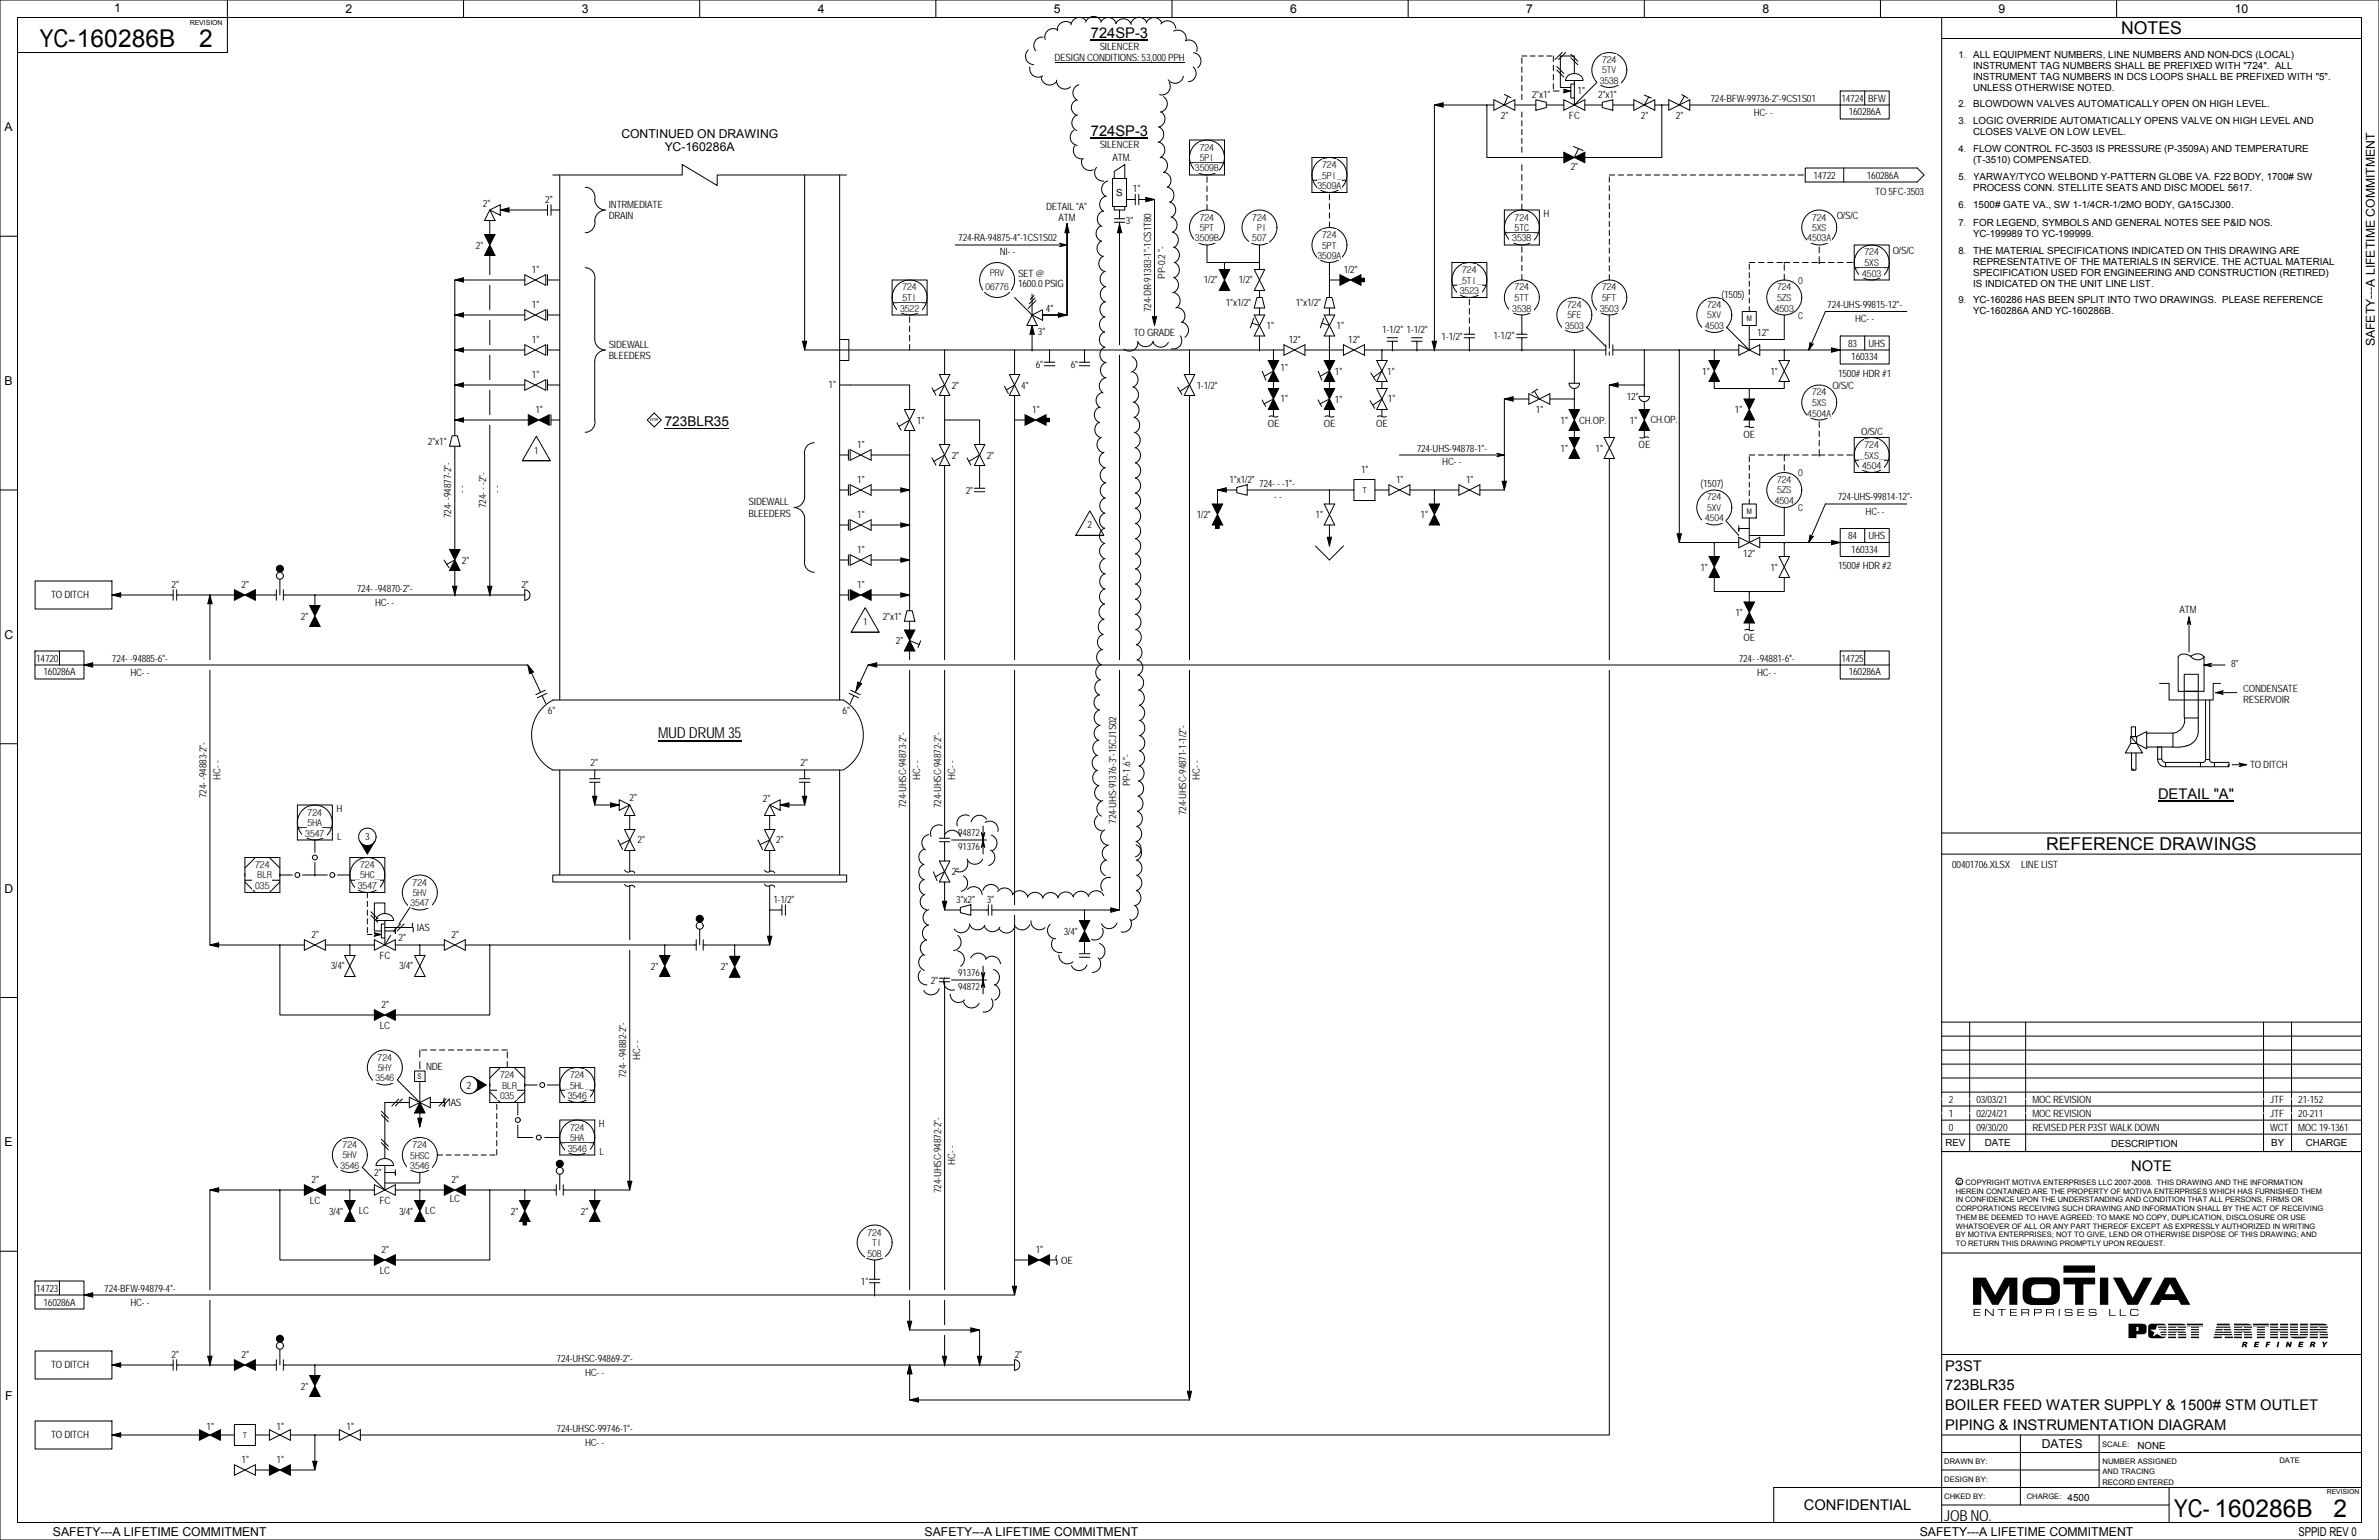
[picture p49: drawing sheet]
<svg xmlns="http://www.w3.org/2000/svg" width="432mm" height="279mm" viewBox="0 0 432 279" stroke-linecap="round" stroke-linejoin="round" font-family="sans-serif">
<defs><g id="words">
<g font-size="4.5">
<text x="7.2" y="8.6">YC-160286B</text>
<text x="36.2" y="8.5">2</text>
<text x="394.6" y="275.3">YC- 160286B</text>
<text x="423.6" y="275.2">2</text>
</g>
<g font-size="3.2">
<text x="385" y="6.2">NOTES</text>
<text x="371.4" y="154.1">REFERENCE DRAWINGS</text>
</g>
<g font-size="2.7">
<text x="198" y="6.9">724SP-3</text>
<text x="198" y="24.7">724SP-3</text>
<text x="119.5" y="134">MUD DRUM 35</text>
<text x="391.7" y="144.9">DETAIL &quot;A&quot;</text>
<text x="386.8" y="212.4">NOTE</text>
<text x="353.1" y="248.7">P3ST</text>
<text x="353.1" y="252.2">723BLR35</text>
<text x="353.1" y="255.8">BOILER FEED WATER SUPPLY &amp; 1500# STM OUTLET</text>
<text x="353.1" y="259.4">PIPING &amp; INSTRUMENTATION DIAGRAM</text>
<text x="327.4" y="274">CONFIDENTIAL</text>
<text x="352.9" y="275.9">JOB NO.</text>
</g>
<text font-size="2.5" x="120.6" y="77.3">723BLR35</text>
<g font-size="2.2">
<text x="20.7" y="2.2">1</text>
<text x="62.7" y="2.4">2</text>
<text x="105.6" y="2.4">3</text>
<text x="148.4" y="2.4">4</text>
<text x="191.3" y="2.4">5</text>
<text x="234.2" y="2.4">6</text>
<text x="277" y="2.4">7</text>
<text x="319.9" y="2.4">8</text>
<text x="362.8" y="2.4">9</text>
<text x="405.6" y="2.4">10</text>
<text x=".8" y="23.8">A</text>
<text x="112.8" y="25">CONTINUED ON DRAWING</text>
<text x="120.6" y="27.5">YC-160286A</text>
<text x="431" y="62.8" transform="rotate(-90 431 62.8)">SAFETY---A LIFETIME COMMITMENT</text>
<text x=".8" y="69.8">B</text>
<text x=".8" y="115.9">C</text>
<text x=".8" y="161.9">D</text>
<text x=".8" y="208">E</text>
<text x=".9" y="254">F</text>
<text x="370.6" y="262.7">DATES</text>
<text x="9.6" y="278.7">SAFETY---A LIFETIME COMMITMENT</text>
<text x="167.8" y="278.7">SAFETY---A LIFETIME COMMITMENT</text>
<text x="348.4" y="278.7">SAFETY---A LIFETIME COMMITMENT</text>
<text x="417.2" y="278.6">SPPID REV 0</text>
</g>
<g font-size="1.8">
<text x="191.4" y="11">DESIGN CONDITIONS: 53,000 PPH</text>
<text x="199.6" y="9.1">SILENCER</text>
<text x="358.1" y="10.5">ALL EQUIPMENT NUMBERS, LINE NUMBERS AND NON-DCS (LOCAL)</text>
<text x="278" y="17.8">2&quot;x1&quot;</text>
<text x="286.3" y="17.1">1&quot;</text>
<text x="290.1" y="17.8">2&quot;x1&quot;</text>
<text x="358.1" y="12.5">INSTRUMENT TAG NUMBERS SHALL BE PREFIXED WITH &quot;724&quot;. ALL</text>
<text x="358.1" y="14.5">INSTRUMENT TAG NUMBERS IN DCS LOOPS SHALL BE PREFIXED WITH &quot;5&quot;.</text>
<text x="358.1" y="16.4">UNLESS OTHERWISE NOTED.</text>
<text x="272.4" y="21.6">2&quot;</text>
<text x="284.8" y="21.6">FC</text>
<text x="297.8" y="21.6">2&quot;</text>
<text x="304.2" y="21.6">2&quot;</text>
<text x="310.5" y="18.4">724-BFW-99736-2&quot;-9CS1S01</text>
<text x="318.3" y="21">HC- -</text>
<text x="334.2" y="18.4">14724</text>
<text x="335.6" y="21">160286A</text>
<text x="339.1" y="18.4">BFW</text>
<text x="358.1" y="22.6">LOGIC OVERRIDE AUTOMATICALLY OPENS VALVE ON HIGH LEVEL AND</text>
<text x="358.1" y="19.4">BLOWDOWN VALVES AUTOMATICALLY OPEN ON HIGH LEVEL.</text>
<text x="199.6" y="26.9">SILENCER</text>
<text x="201.9" y="29.2">ATM.</text>
<text x="358.1" y="24.6">CLOSES VALVE ON LOW LEVEL.</text>
<text x="358.1" y="27.6">FLOW CONTROL FC-3503 IS PRESSURE (P-3509A) AND TEMPERATURE</text>
<text x="358.1" y="29.6">(T-3510) COMPENSATED.</text>
<text x="202.6" y="35.5">S</text>
<text x="205.6" y="34.9">1&quot;</text>
<text x="285.1" y="30.9">2&quot;</text>
<text x="329.1" y="32.4">14722</text>
<text x="338.8" y="32.4">160286A</text>
<text x="340.4" y="35.3">TO 5FC-3503</text>
<text x="358.1" y="32.7">YARWAY/TYCO WELBOND Y-PATTERN GLOBE VA. F22 BODY, 1700# SW</text>
<text x="358.1" y="34.7">PROCESS CONN. STELLITE SEATS AND DISC MODEL 5617.</text>
<text x="87.7" y="37.5">2&quot;</text>
<text x="98.9" y="36.8">2&quot;</text>
<text x="110.5" y="37.7">INTRMEDIATE</text>
<text x="110.5" y="39.8">DRAIN</text>
<text x="189.9" y="38.1">DETAIL &quot;A&quot;</text>
<text x="192.2" y="40">ATM</text>
<text x="204.3" y="40.6">3&quot;</text>
<text x="280.1" y="39.4">H</text>
<text x="333.4" y="39.8">O/S/C</text>
<text x="358.1" y="41">FOR LEGEND, SYMBOLS AND GENERAL NOTES SEE P&amp;ID NOS.</text>
<text x="358.1" y="37.8">1500# GATE VA., SW 1-1/4CR-1/2MO BODY, GA15CJ300.</text>
<text x="86.4" y="45.1">2&quot;</text>
<text x="173.9" y="43.8">724-RA-94875-4&quot;-1CS1S02</text>
<text x="181.5" y="46.4">NI- -</text>
<text x="343.5" y="46.1">O/S/C</text>
<text x="358.1" y="43">YC-199989 TO YC-199999.</text>
<text x="358.1" y="46.1">THE MATERIAL SPECIFICATIONS INDICATED ON THIS DRAWING ARE</text>
<text x="96.5" y="49.6">1&quot;</text>
<text x="184.8" y="50.2">SET @</text>
<text x="184.8" y="52.1">1600.0 PSIG</text>
<text x="211.5" y="50.5" transform="rotate(-90 211.5 50.5)">PP-0.2 &quot;-</text>
<text x="218.5" y="51.4">1/2&quot;</text>
<text x="224.8" y="51.4">1/2&quot;</text>
<text x="243.9" y="49.6">1/2&quot;</text>
<text x="312.5" y="54">(1505)</text>
<text x="358.1" y="48">REPRESENTATIVE OF THE MATERIALS IN SERVICE. THE ACTUAL MATERIAL</text>
<text x="358.1" y="50">SPECIFICATION USED FOR ENGINEERING AND CONSTRUCTION (RETIRED)</text>
<text x="358.1" y="52">IS INDICATED ON THE UNIT LINE LIST.</text>
<text x="96.5" y="55.9">1&quot;</text>
<text x="189.8" y="56.5">4&quot;</text>
<text x="208.9" y="56.6" transform="rotate(-90 208.9 56.6)">724-DR-91383-1&quot;-1CS1T80</text>
<text x="222.5" y="55.6">1&quot;x1/2&quot;</text>
<text x="229.9" y="59.7">1&quot;</text>
<text x="235.2" y="55.6">1&quot;x1/2&quot;</text>
<text x="242.6" y="59.7">1&quot;</text>
<text x="331.7" y="55.9">724-UHS-99815-12&quot;-</text>
<text x="336.7" y="58.4">HC- -</text>
<text x="358.1" y="54.9">YC-160286 HAS BEEN SPLIT INTO TWO DRAWINGS. PLEASE REFERENCE</text>
<text x="358.1" y="56.9">YC-160286A AND YC-160286B.</text>
<text x="96.5" y="62.3">1&quot;</text>
<text x="110.5" y="63.1">SIDEWALL</text>
<text x="110.5" y="65.2">BLEEDERS</text>
<text x="188.4" y="60.8">3&quot;</text>
<text x="205.8" y="61">TO GRADE</text>
<text x="233.9" y="62.3">12&quot;</text>
<text x="244.7" y="62.3">12&quot;</text>
<text x="250.9" y="60.3">1-1/2&quot; 1-1/2&quot;</text>
<text x="261.7" y="61.6">1-1/2&quot;</text>
<text x="271.1" y="61.5">1-1/2&quot;</text>
<text x="319" y="61">12&quot;</text>
<text x="335.4" y="62.9">83</text>
<text x="336" y="65.4">160334</text>
<text x="339.2" y="62.9">UHS</text>
<text x="96.5" y="68.6">1&quot;</text>
<text x="150.4" y="70.4">1&quot;</text>
<text x="172.7" y="70.5">2&quot;</text>
<text x="185.3" y="70.5">4&quot;</text>
<text x="188" y="66.7">6&quot;</text>
<text x="194.3" y="66.7">6&quot;</text>
<text x="217.2" y="70.5">1-1/2&quot;</text>
<text x="232.4" y="67.3">1&quot;</text>
<text x="242.3" y="68">1&quot;</text>
<text x="251.8" y="68">1&quot;</text>
<text x="308.9" y="68">1&quot;</text>
<text x="321.3" y="68">1&quot;</text>
<text x="332.6" y="70.6">O/S/C</text>
<text x="333.6" y="68.3">1500# HDR #1</text>
<text x="97.2" y="75">1&quot;</text>
<text x="166.4" y="76.9">1&quot;</text>
<text x="187.3" y="75">1&quot;</text>
<text x="230.1" y="77.5">OE</text>
<text x="232.4" y="73">1&quot;</text>
<text x="240.3" y="77.5">OE</text>
<text x="242.3" y="73">1&quot;</text>
<text x="249.8" y="77.5">OE</text>
<text x="251.9" y="72.9">1&quot;</text>
<text x="278.8" y="75">1&quot;</text>
<text x="283.2" y="76.9">1&quot;</text>
<text x="286.6" y="76.8">CH.OP.</text>
<text x="295.3" y="72.6">12&quot;</text>
<text x="295.8" y="76.9">1&quot;</text>
<text x="299.6" y="76.7">CH.OP.</text>
<text x="314.9" y="75">1&quot;</text>
<text x="77.7" y="80.6">2&quot;x1&quot;</text>
<text x="97" y="82.3">1</text>
<text x="155.6" y="81.3">1&quot;</text>
<text x="172.7" y="83.2">2&quot;</text>
<text x="179.1" y="83.2">2&quot;</text>
<text x="257.1" y="81.9">724-UHS-94878-1&quot;-</text>
<text x="283.2" y="81.9">1&quot;</text>
<text x="289.6" y="81.9">1&quot;</text>
<text x="297.4" y="81.3">OE</text>
<text x="316.5" y="79.4">OE</text>
<text x="337.8" y="78.8">O/S/C</text>
<text x="84.5" y="89.4" transform="rotate(-90 84.5 89.4)">- -</text>
<text x="90.8" y="89.4" transform="rotate(-90 90.8 89.4)">- -</text>
<text x="155.6" y="87.7">1&quot;</text>
<text x="175.3" y="89.6">2&quot;</text>
<text x="223.1" y="87.6">1&quot;x1/2&quot;</text>
<text x="228.5" y="88.3">724- - -1&quot;-</text>
<text x="247" y="85.7">1&quot;</text>
<text x="253.4" y="87.7">1&quot;</text>
<text x="261.8" y="84.5">HC- -</text>
<text x="266.1" y="87.7">1&quot;</text>
<text x="308.7" y="88.3">(1507)</text>
<text x="81.9" y="94" transform="rotate(-90 81.9 94)">724- -94877-2&quot;-</text>
<text x="88.3" y="92.2" transform="rotate(-90 88.3 92.2)">724- - -2&quot;-</text>
<text x="135.9" y="91.7">SIDEWALL</text>
<text x="135.9" y="93.7">BLEEDERS</text>
<text x="155.6" y="94">1&quot;</text>
<text x="197.4" y="95.8">2</text>
<text x="217.2" y="94">1/2&quot;</text>
<text x="231.3" y="90.8">- -</text>
<text x="238.8" y="94">1&quot;</text>
<text x="257.8" y="94">1&quot;</text>
<text x="333.6" y="90.8">724-UHS-99814-12&quot;-</text>
<text x="338.6" y="93.3">HC- -</text>
<text x="155.6" y="100.4">1&quot;</text>
<text x="316.4" y="101">12&quot;</text>
<text x="335.4" y="97.8">84</text>
<text x="336" y="100.3">160334</text>
<text x="339.2" y="97.8">UHS</text>
<text x="31.1" y="106.7">2&quot;</text>
<text x="43.8" y="106.7">2&quot;</text>
<text x="64.8" y="107.3">724- -94870-2&quot;-</text>
<text x="83.8" y="102.3">2&quot;</text>
<text x="94.6" y="106.7">2&quot;</text>
<text x="155.6" y="106.7">1&quot;</text>
<text x="308.6" y="103.5">1&quot;</text>
<text x="321.3" y="103.5">1&quot;</text>
<text x="333.6" y="103.3">1500# HDR #2</text>
<text x="9.3" y="108.6">TO DITCH</text>
<text x="54.6" y="112.4">2&quot;</text>
<text x="68.1" y="109.9">HC- -</text>
<text x="156.7" y="113.4">1</text>
<text x="160.2" y="112.4">2&quot;x1&quot;</text>
<text x="315" y="111.8">1&quot;</text>
<text x="395.6" y="111.1">ATM</text>
<text x="162.6" y="116.9">2&quot;</text>
<text x="316.5" y="116.2">OE</text>
<text x="6.6" y="120">14720</text>
<text x="7.9" y="122.6">160286A</text>
<text x="20.3" y="120">724- -94885-6&quot;-</text>
<text x="23.7" y="122.6">HC- -</text>
<text x="315.6" y="120">724- -94881-6&quot;-</text>
<text x="318.9" y="122.6">HC- -</text>
<text x="334.2" y="120">14725</text>
<text x="335.6" y="122.6">160286A</text>
<text x="404.9" y="121.1">8&quot;</text>
<text x="407.1" y="125.5">CONDENSATE</text>
<text x="99.4" y="129.5">6&quot;</text>
<text x="152.9" y="129.5">6&quot;</text>
<text x="407.1" y="127.6">RESERVOIR</text>
<text x="40" y="141.4" transform="rotate(-90 40 141.4)">HC- -</text>
<text x="107.2" y="139">2&quot;</text>
<text x="145.3" y="139">2&quot;</text>
<text x="167" y="141.4" transform="rotate(-90 167 141.4)">HC- -</text>
<text x="173.4" y="141.4" transform="rotate(-90 173.4 141.4)">HC- -</text>
<text x="205.1" y="142.6" transform="rotate(-90 205.1 142.6)">PP-1.6 &quot;-</text>
<text x="217.8" y="141.4" transform="rotate(-90 217.8 141.4)">HC- -</text>
<text x="408.4" y="139.4">TO DITCH</text>
<text x="37.5" y="144.8" transform="rotate(-90 37.5 144.8)">724- -94883-2&quot;-</text>
<text x="61.1" y="147.3">H</text>
<text x="114.3" y="145.4">2&quot;</text>
<text x="138.5" y="145.5">2&quot;</text>
<text x="164.5" y="146.6" transform="rotate(-90 164.5 146.6)">724-UHSC-94873-2&quot;-</text>
<text x="170.8" y="146.6" transform="rotate(-90 170.8 146.6)">724-UHSC-94872-2&quot;-</text>
<text x="202.6" y="149.5" transform="rotate(-90 202.6 149.5)">724-UHS-91376-3&quot;-15CJ1S02</text>
<text x="215.3" y="147.9" transform="rotate(-90 215.3 147.9)">724-UHSC-94871-1-1/2&quot;-</text>
<text x="61.2" y="152.4">L</text>
<text x="66.3" y="152.5">3</text>
<text x="115.7" y="153">2&quot;</text>
<text x="140.9" y="153">2&quot;</text>
<text x="173.9" y="151.7">94872</text>
<text x="173.9" y="154.3">91376</text>
<text x="172.7" y="158.8">2&quot;</text>
<text x="354.3" y="157.5">00401706.XLSX</text>
<text x="366.9" y="157.5">LINE LIST</text>
<text x="140.4" y="163.9">1-1/2&quot;</text>
<text x="173.6" y="163.8">3&quot;x2&quot;</text>
<text x="179.1" y="163.9">3&quot;</text>
<text x="56.5" y="170.2">2&quot;</text>
<text x="68.9" y="174">FC</text>
<text x="72.3" y="170.8">2&quot;</text>
<text x="75.7" y="168.9">IAS</text>
<text x="81.9" y="170.2">2&quot;</text>
<text x="193.1" y="169.6">3/4&quot;</text>
<text x="60" y="175.9">3/4&quot;</text>
<text x="72.4" y="175.9">3/4&quot;</text>
<text x="118.1" y="175.9">2&quot;</text>
<text x="130.8" y="176.1">2&quot;</text>
<text x="168.9" y="178.5">2&quot;</text>
<text x="173.9" y="177.1">91376</text>
<text x="173.9" y="179.7">94872</text>
<text x="69.2" y="182.9">2&quot;</text>
<text x="68.9" y="186.6">LC</text>
<text x="77.3" y="194.1">NDE</text>
<text x="84.7" y="197.5">2</text>
<text x="113.7" y="195.6" transform="rotate(-90 113.7 195.6)">724- -94882-2&quot;-</text>
<text x="116.2" y="192.2" transform="rotate(-90 116.2 192.2)">HC- -</text>
<text x="81.4" y="200.6">IAS</text>
<text x="353.7" y="202.6">1</text>
<text x="353.7" y="200">2</text>
<text x="358.7" y="202.6">02/24/21</text>
<text x="358.7" y="200">03/03/21</text>
<text x="368.9" y="202.6">MOC REVISION</text>
<text x="368.9" y="200">MOC REVISION</text>
<text x="412.1" y="202.6">JTF</text>
<text x="412.1" y="200">JTF</text>
<text x="417.2" y="202.6">20-211</text>
<text x="417.2" y="200">21-152</text>
<text x="108.7" y="204.5">H</text>
<text x="108.8" y="209.5">L</text>
<text x="353.1" y="208">REV</text>
<text x="353.7" y="205.1">0</text>
<text x="358.7" y="205.1">09/30/20</text>
<text x="360.2" y="207.9">DATE</text>
<text x="368.9" y="205.1">REVISED PER P3ST WALK DOWN</text>
<text x="383.2" y="208">DESCRIPTION</text>
<text x="412.1" y="205.1">WCT</text>
<text x="412.2" y="208">BY</text>
<text x="417.2" y="205.1">MOC 19-1361</text>
<text x="418.5" y="208">CHARGE</text>
<text x="56.5" y="214.7">2&quot;</text>
<text x="67.9" y="213.4">2&quot;</text>
<text x="81.9" y="214.7">2&quot;</text>
<text x="173.4" y="211.3" transform="rotate(-90 173.4 211.3)">HC- -</text>
<text x="56.2" y="218.4">LC</text>
<text x="59.7" y="220.4">3/4&quot;</text>
<text x="65.1" y="220.3">LC</text>
<text x="68.9" y="218.4">FC</text>
<text x="72.4" y="220.4">3/4&quot;</text>
<text x="77.2" y="220.3">LC</text>
<text x="81.6" y="218.1">LC</text>
<text x="92.7" y="220.4">2&quot;</text>
<text x="105.4" y="220.4">2&quot;</text>
<text x="170.8" y="216.5" transform="rotate(-90 170.8 216.5)">724-UHSC-94872-2&quot;-</text>
<text x="69.2" y="227.4">2&quot;</text>
<text x="188" y="227.4">1&quot;</text>
<text x="68.9" y="231.1">LC</text>
<text x="156.2" y="233.1">1&quot;</text>
<text x="192.6" y="229.2">OE</text>
<text x="6.6" y="234.3">14723</text>
<text x="7.9" y="236.9">160286A</text>
<text x="18.9" y="234.3">724-BFW-94879-4&quot;-</text>
<text x="23.7" y="236.9">HC- -</text>
<text x="9.3" y="248.3">TO DITCH</text>
<text x="31.1" y="246.4">2&quot;</text>
<text x="43.8" y="246.4">2&quot;</text>
<text x="101" y="247">724-UHSC-94869-2&quot;-</text>
<text x="106.2" y="249.6">HC- -</text>
<text x="184.2" y="246.4">2&quot;</text>
<text x="54.6" y="252.1">2&quot;</text>
<text x="9.3" y="261">TO DITCH</text>
<text x="37.5" y="259.4">1&quot;</text>
<text x="50.2" y="259.4">1&quot;</text>
<text x="62.9" y="259.4">1&quot;</text>
<text x="101" y="259.7">724-UHSC-99746-1&quot;-</text>
<text x="106.2" y="262.3">HC- -</text>
<text x="388" y="262.9">NONE</text>
<text x="43.8" y="265.5">1&quot;</text>
<text x="50.2" y="265.5">1&quot;</text>
<text x="375.3" y="272.4">4500</text>
</g>
<g font-size="1.7">
<text x="290.8" y="11.4">724</text>
<text x="355.5" y="10.4">1.</text>
<text x="290.4" y="15.2">3538</text>
<text x="290.8" y="13.3">5TV</text>
<text x="355.5" y="22.5">3.</text>
<text x="355.5" y="19.3">2.</text>
<text x="217.8" y="27.3">724</text>
<text x="217.8" y="29.2">5PI</text>
<text x="355.5" y="27.6">4.</text>
<text x="216.9" y="31.1">3509B</text>
<text x="239.1" y="34.3">3509A</text>
<text x="240" y="30.5">724</text>
<text x="240" y="32.4">5PI</text>
<text x="355.5" y="32.7">5.</text>
<text x="217.8" y="40">724</text>
<text x="217.8" y="41.9">5PT</text>
<text x="227.3" y="40">724</text>
<text x="228.2" y="41.9">PI</text>
<text x="274.9" y="40">724</text>
<text x="274.9" y="41.9">5TC</text>
<text x="328.9" y="40">724</text>
<text x="328.9" y="41.9">5XS</text>
<text x="355.5" y="40.9">7.</text>
<text x="355.5" y="37.7">6.</text>
<text x="216.9" y="43.8">3509B</text>
<text x="227.3" y="43.8">507</text>
<text x="239.1" y="47">3509A</text>
<text x="240" y="43.2">724</text>
<text x="240" y="45.1">5PT</text>
<text x="274.5" y="43.8">3538</text>
<text x="328" y="43.8">4503A</text>
<text x="338.4" y="46.4">724</text>
<text x="355.5" y="46">8.</text>
<text x="163.8" y="52.7">724</text>
<text x="178.9" y="52.7">06776</text>
<text x="179.7" y="50.1">PRV</text>
<text x="265" y="53.3">3523</text>
<text x="265.4" y="49.5">724</text>
<text x="265.4" y="51.4">5TI</text>
<text x="274.9" y="52.7">724</text>
<text x="290.8" y="52.7">724</text>
<text x="322.5" y="52.7">724</text>
<text x="326.4" y="51.4">O</text>
<text x="338" y="50.2">4503</text>
<text x="338.4" y="48.3">5XS</text>
<text x="163.4" y="56.5">3522</text>
<text x="163.8" y="54.6">5TI</text>
<text x="274.5" y="56.5">3538</text>
<text x="274.9" y="54.6">5TT</text>
<text x="284.1" y="59.7">3503</text>
<text x="284.4" y="55.9">724</text>
<text x="284.5" y="57.8">5FE</text>
<text x="290.4" y="56.5">3503</text>
<text x="290.8" y="54.6">5FT</text>
<text x="309.5" y="59.7">4503</text>
<text x="309.8" y="55.9">724</text>
<text x="309.9" y="57.8">5XV</text>
<text x="322.1" y="56.5">4503</text>
<text x="322.5" y="54.6">5ZS</text>
<text x="326.4" y="57.8">C</text>
<text x="355.5" y="54.9">9.</text>
<text x="328.9" y="71.8">724</text>
<text x="328" y="75.6">4504A</text>
<text x="328.9" y="73.7">5XS</text>
<text x="338.4" y="81.3">724</text>
<text x="338.4" y="83.2">5XS</text>
<text x="322.5" y="89.5">5ZS</text>
<text x="322.5" y="87.6">724</text>
<text x="326.4" y="86.4">O</text>
<text x="338" y="85.1">4504</text>
<text x="309.5" y="94.6">4504</text>
<text x="309.8" y="90.8">724</text>
<text x="309.9" y="92.7">5XV</text>
<text x="322.1" y="91.4">4504</text>
<text x="326.4" y="92.7">C</text>
<text x="55.8" y="148">724</text>
<text x="55.8" y="149.9">5HA</text>
<text x="55.4" y="151.8">3547</text>
<text x="46.3" y="157.5">724</text>
<text x="46.3" y="161.3">035</text>
<text x="46.8" y="159.4">BLR</text>
<text x="64.9" y="161.3">3547</text>
<text x="65.4" y="157.5">724</text>
<text x="65.4" y="159.4">5HC</text>
<text x="74.9" y="160.7">724</text>
<text x="74.5" y="164.4">3547</text>
<text x="74.9" y="162.5">5HV</text>
<text x="68.2" y="196.2">3546</text>
<text x="68.5" y="192.4">724</text>
<text x="68.6" y="194.3">5HY</text>
<text x="90.8" y="195.6">724</text>
<text x="91.2" y="197.5">BLR</text>
<text x="103.5" y="195.6">724</text>
<text x="103.5" y="197.5">5HL</text>
<text x="90.8" y="199.4">035</text>
<text x="103" y="199.4">3546</text>
<text x="62.2" y="208.3">724</text>
<text x="74.9" y="208.3">724</text>
<text x="103" y="208.9">3546</text>
<text x="103.5" y="205.1">724</text>
<text x="103.5" y="207">5HA</text>
<text x="61.8" y="212.1">3546</text>
<text x="62.2" y="210.2">5HV</text>
<text x="74.5" y="212.1">3546</text>
<text x="74.5" y="210.2">5HSC</text>
<text x="157.4" y="224.2">724</text>
<text x="157.4" y="228">508</text>
<text x="158.3" y="226.1">TI</text>
</g>
<g font-size="1.4">
<text x="317.1" y="58.3">M</text>
<text x="247.3" y="89.4">T</text>
<text x="317.1" y="93.2">M</text>
<text x="75.8" y="195.8">S</text>
<text x="355.3" y="214.8">c COPYRIGHT MOTIVA ENTERPRISES LLC 2007-2008. THIS DRAWING AND THE INFORMATION</text>
<text x="355" y="216.6">HEREIN CONTAINED ARE THE PROPERTY OF MOTIVA ENTERPRISES WHICH HAS FURNISHED THEM</text>
<text x="355" y="218.1">IN CONFIDENCE UPON THE UNDERSTANDING AND CONDITION THAT ALL PERSONS, FIRMS OR</text>
<text x="355" y="219.7">CORPORATIONS RECEIVING SUCH DRAWING AND INFORMATION SHALL BY THE ACT OF RECEIVING</text>
<text x="355" y="221.3">THEM BE DEEMED TO HAVE AGREED: TO MAKE NO COPY, DUPLICATION, DISCLOSURE OR USE</text>
<text x="355" y="222.9">WHATSOEVER OF ALL OR ANY PART THEREOF EXCEPT AS EXPRESSLY AUTHORIZED IN WRITING</text>
<text x="355" y="224.5">BY MOTIVA ENTERPRISES; NOT TO GIVE, LEND OR OTHERWISE DISPOSE OF THIS DRAWING; AND</text>
<text x="355" y="226.1">TO RETURN THIS DRAWING PROMPTLY UPON REQUEST.</text>
<text x="44.1" y="260.8">T</text>
<text x="381.6" y="262.6">SCALE:</text>
<text x="352.9" y="265.7">DRAWN BY:</text>
<text x="352.9" y="268.8">DESIGN BY:</text>
<text x="381.6" y="269.3">RECORD ENTERED</text>
<text x="381.6" y="267.4">AND TRACING</text>
<text x="381.6" y="265.6">NUMBER ASSIGNED</text>
<text x="413.7" y="265.4">DATE</text>
<text x="352.9" y="272">CHKED BY:</text>
<text x="367.9" y="272">CHARGE:</text>
</g>
<g font-size="1.3">
<text x="34.5" y="4.5">REVISION</text>
<text x="422.3" y="271.1">REVISION</text>
</g>
<text font-size=".7" x="118" y="76.4">HTR</text>
</g></defs>
<g fill="none" stroke="#000" stroke-width=".18">
<path d="M278.8 18.1l1.9 .5v.9l-1.9 .5zM240.8 54h1l.5 1.9h-2zM292.1 57.1v5.4M323.8 57.1v4.5h-6.3M183.2 67.9l1.9 3.9h-1.9l1.9-3.9zM266.7 63.5h.1M276.2 61.6v1.9M285.8 63.5h.1M74.9 167.5l-.1 .3 .2 .8-.1 .5M80.6 199.2l-.1 .3 .3 .8-.2 .5M20.3 247.6h10.8M32.4 247.6h5.7"/>
<path d="M51.8 247.6h5.3"/>
</g>
<path d="M286.3 15.5h1.4v2h-1.4z" fill="#fff"/>
<g fill="none" stroke="#000" stroke-width=".18">
<path d="M161.9 50.8h6.4v6.3h-6.4zM162.1 54.9h6M240.3 57.1h2l-2 3.9h2zM170.5 67.9l1.9 3.9h-1.9l1.9-3.9zM184.1 69.8l-1.5 1M154.3 81.6l3.8 1.9v-1.9l-3.8 1.9zM240.9 97.5h.8l-.4 1.6zM20.3 107.9h10.8M63.5 155.6h6.3v6.3h-6.3zM63.6 159.7h6.1"/>
<circle cx="165.1" cy="54" r="3.2"/>
<circle cx="66.7" cy="158.7" r="3.2"/>
</g>
<path d="M240.9 97.5h.8l-.4 1.6z" fill="#000"/>
<g fill="#fff">
<path d="M163.8 51.2h2.6v1.7h-2.6z"/>
<path d="M162.9 55h4.4v1.7h-4.4z"/>
<path d="M163.8 53.1h2.6v1.7h-2.6z"/>
</g>
<path d="M95.2 68.9l3.9 1.9v-1.9l-3.9 1.9zM298.4 69.8h-6.3v9.6M50.8 215.9h4.4M20.3 260.3l1.6-.4v.8z" fill="none" stroke="#000" stroke-width=".18"/>
<path d="M20.3 260.3l1.6-.4v.8z" fill="#000"/>
<g fill="#fff">
<path d="M65.4 156h2.6v1.7h-2.6z"/>
<path d="M64.5 159.8h4.4v1.7h-4.4z"/>
<path d="M65.4 157.9h2.6v1.7h-2.6z"/>
</g>
<g fill="none" stroke="#000" stroke-width=".18">
<path d="M298.4 69.8v2.1M20.3 107.9l1.6-.4v.8zM65.3 152.6l1.4 2.3 1.4-2.3M101.6 193.7h6.3v6.3h-6.3zM101.7 197.8h6.1M102.2 214.9v2M102.2 215.9h.4"/>
<circle cx="66.7" cy="151.8" r="1.59"/>
<circle cx="104.8" cy="196.8" r="3.2"/>
</g>
<g fill="#000">
<path d="M20.3 107.9l1.6-.4v.8z"/>
<path d="M65.3 152.6a1.59 1.59 0 0 0 2.8 0l-1.4 2.3z" fill-rule="evenodd"/>
<path d="M65.3 152.6a1.59 1.59 0 0 0 2.8 0l-1.4 2.3z" fill-rule="evenodd"/>
</g>
<path d="M319 59.3h2.1v2.1h-2.1z" fill="#fff"/>
<g fill="none" stroke="#000" stroke-width=".18">
<path d="M95.2 62.5l3.9 2v-2l-3.9 2zM297.5 71.9h1.9a.95 .95 0 0 1-1 1 .95 .95 0 0 1-.9-1zM298.4 63.5v6.3M74.3 199.1v1.9l3.8-1.9v1.9zM75.2 194.3h2v1.9h-2zM76.2 196.2v3.8M76.2 200h.1M76.2 200l1 1.9h-2zM20.3 247.6l1.6-.4v.8z"/>
<circle cx="158.7" cy="225.4" r="3.2"/>
</g>
<path d="M76.2 200l1 1.9h-2zM20.3 247.6l1.6-.4v.8z" fill="#000"/>
<g fill="#fff">
<path d="M103.5 194.1h2.6v1.7h-2.6z"/>
<path d="M102.6 197.9h4.4v1.7h-4.4z"/>
<path d="M103.5 196h2.6v1.7h-2.6z"/>
</g>
<path d="M298.4 78.1v1.3M94.3 217.8l1.9 3.8h-1.9l1.9-3.8zM107.9 215.9v1.9" fill="none" stroke="#000" stroke-width=".18"/>
<path d="M94.3 217.8h1.9l-1 1.9zM95.3 219.7l.9 1.9h-1.9z" fill="#000"/>
<g fill="#fff">
<path d="M316.4 99.3h2.2v2.1h-2.2z"/>
<path d="M157.4 222.7h2.7v1.7h-2.7z"/>
<path d="M157 226.5h3.5v1.7h-3.5z"/>
<path d="M157.4 224.6h2.7v1.7h-2.7z"/>
</g>
<g fill="none" stroke="#000" stroke-width=".18">
<path d="M95.2 56.2l3.9 1.9v-1.9l-3.9 1.9zM298.4 72.9v1.4M298.4 63.5h6.4M264.8 87.9l3.8 2v-2l-3.8 2zM57.1 152.4v2.3M57.1 156.5v2.2M139.7 148v2.5M95.2 215.9v1.9M101.6 203.2h6.3v6.3h-6.3zM101.7 207.3h6.1M157.8 232.7h1.9M158.7 232.7v.3"/>
<circle cx="292.1" cy="54" r="3.2"/>
<circle cx="57.2" cy="155.6" r=".44"/>
<circle cx="104.8" cy="206.4" r="3.2"/>
</g>
<g fill="#fff">
<path d="M103.5 203.6h2.6v1.7h-2.6z"/>
<path d="M102.6 207.4h4.4v1.7h-4.4z"/>
<path d="M103.5 205.5h2.6v1.7h-2.6z"/>
</g>
<path d="M292.7 63.5h5.7M88.9 215.9h6.3M165.1 247.6h6.3" fill="none" stroke="#000" stroke-width=".18"/>
<g fill="#fff">
<path d="M290.8 51.2h2.6v1.7h-2.6z"/>
<path d="M289.9 55h4.4v1.7h-4.4z"/>
<path d="M290.8 53.1h2.6v1.7h-2.6z"/>
</g>
<g fill="none" stroke="#000" stroke-width=".18">
<path d="M263.5 47.6h6.4v6.4h-6.4zM263.7 51.8h6M233 62.5l3.9 2v-2l-3.9 2zM241.3 69.2v1.3M284.8 79.4l1.9 3.8h-1.9l1.9-3.8zM98 125.3l.1 .3M99 125.2l-1.7 .8M88.9 193.7h6.3v6.3h-6.3zM88.9 198.1l1.9 1.9M88.9 197.8h6.3M90.8 193.7l-1.9 1.9M93.3 193.7l2 1.9"/>
<path d="M95.2 198.1l-1.9 1.9M95.2 196.6v.5M95.2 215.9h5.4M171.4 247.6h6.4"/>
<circle cx="266.7" cy="50.8" r="3.2"/>
<circle cx="63.5" cy="209.5" r="3.2"/>
</g>
<path d="M284.8 79.4h1.9l-.9 1.9zM285.8 81.3l.9 1.9h-1.9z" fill="#000"/>
<path d="M193.7 40.6v16.5h-4.5" fill="none" stroke="#000" stroke-width=".34"/>
<g fill="#fff">
<path d="M61.4 210.6h4.2v1.7h-4.2z"/>
<path d="M62.2 206.8h2.6v1.7h-2.6z"/>
<path d="M62.2 208.7h2.6v1.7h-2.6z"/>
</g>
<path d="M290.8 18.6l1.9-.5v1.9l-1.9-.5zM231.1 69.2v1.3M243.8 62.5l3.9 2-.1-2-3.8 2zM284.8 74.3h1.9l-1.9 3.8h1.9zM65.7 211.8l4.2 4.1" fill="none" stroke="#000" stroke-width=".18"/>
<path d="M285.8 76.2l.9 1.9h-1.9zM284.8 74.3h1.9l-.9 1.9z" fill="#000"/>
<g fill="#fff">
<path d="M90.8 194.1h2.6v1.7h-2.6z"/>
<path d="M90.3 197.9h3.5v1.7h-3.5z"/>
<path d="M90.3 196h3.5v1.7h-3.5z"/>
</g>
<path d="M171.4 63.5v4.4" fill="none" stroke="#000" stroke-width=".18"/>
<path d="M311.2 53.3h1.3M311.8 52.7v1.3" fill="none" stroke="#fff" stroke-width=".18"/>
<g fill="#fff">
<path d="M265.4 48h2.6v1.8h-2.6z"/>
<path d="M264.5 51.8h4.4v1.8h-4.4z"/>
<path d="M265.4 49.9h2.6v1.8h-2.6z"/>
</g>
<g fill="none" stroke="#000" stroke-width=".18">
<path d="M285.8 15.2h-.7v2.6h.7M305.2 17.2l1.2 .6M169.2 70.4l.7 1.3M184.1 76.2h2M213.7 70.3l.8 1.3M265.7 61.3h2M266.7 61.3v.3M284.8 69.5h1.9a.95 .95 0 0 1-1 1 .95 .95 0 0 1-.9-1zM285.8 63.5h5.7M315.6 62.5l3.8 2v-2l-3.8 2zM51.4 107v1.9M51.4 107.9h.4"/>
<path d="M137.6 152.4l.8 1.7"/>
<circle cx="276.2" cy="54" r="3.2"/>
<circle cx="330.2" cy="41.3" r="3.2"/>
</g>
<g fill="#fff">
<path d="M274.9 51.2h2.6v1.7h-2.6z"/>
<path d="M274 55h4.4v1.7h-4.4z"/>
<path d="M274.9 53.1h2.6v1.7h-2.6z"/>
<path d="M328.9 38.5h2.6v1.7h-2.6z"/>
<path d="M328 42.3h4.4v1.7h-4.4z"/>
<path d="M328.9 40.4h2.6v1.7h-2.6z"/>
</g>
<g fill="none" stroke="#000" stroke-width=".18">
<path d="M306.7 19h27.3M273 38.1h6.4v6.3h-6.4zM187.3 53.3v3.8M187.3 59.1v4.4M187.3 57.1l1 2h-1.9zM187.3 57.1l1.9-.9v1.9zM187.7 53.6l-.7 .7M187.9 54.1l-1.1 1M188 54.5l-1.4 1.5M273.2 42.2h6.1M316.2 56.5h2.6v2.6h-2.6zM317.5 59.1v4.4"/>
<path d="M184.1 71.8v4.4M265.7 60.6h2M266.7 61.6v1.9M266.7 60.3v.3M291.1 79.4h2l-2 3.8h2zM304.4 96.8h.8l-.4 1.6zM323.8 104.8v2.5h-6.3M112.2 152.4l.8 1.7M139.7 146.1l1 1.9h-2zM139.7 146.1l1.9-1v1.9zM31.1 247.6h.3M31.4 246.7v1.9"/>
<path d="M32.1 247.6h.3M32.1 246.7v1.9M56.7 265.1h.8l-.3 1.6z"/>
<circle cx="276.2" cy="41.3" r="3.2"/>
</g>
<path d="M304.4 96.8h.8l-.4 1.6zM56.7 265.1h.8l-.4 1.6z" fill="#000"/>
<g fill="#fff">
<path d="M274.9 38.5h2.6v1.7h-2.6z"/>
<path d="M274 42.3h4.4v1.7h-4.4z"/>
<path d="M274.9 40.4h2.6v1.7h-2.6z"/>
</g>
<g fill="none" stroke="#000" stroke-width=".18">
<path d="M269.9 19h1.2M269.9 19h-9.5v44.5M282.6 12.7l1.2 1.3M282.6 12.1l1.2 1.2M283.5 9.5l-1.2 1.3M284.2 9.5l-1.3 1.3M285.1 9.8l1.3 1.3M285.1 10.5l1.3 1.2M285.8 13.3v-3.1h-2.6v5.7h1.9M292.1 32.1v.9M292.1 33.7v.9M292.1 35.3v1"/>
<path d="M292.1 36.9v1M292.1 38.5v1M292.1 31.8h1M293.7 31.8h1M295.4 31.8h.9M297 31.8h1M298.6 31.8h1M300.2 31.8h1M301.9 31.8h1M303.5 31.8h1M305.2 31.8h.9M306.8 31.8h1"/>
<path d="M308.4 31.8h1M310 31.8h1M311.7 31.8h1M313.3 31.8h1M314.9 31.8h1M316.6 31.8h.9M318.2 31.8h1M319.8 31.8h1M321.5 31.8h.9M323.1 31.8h1M324.7 31.8h1M326.3 31.8h1"/>
<path d="M276.2 57.1v3.2M292.1 40.2v.9M292.1 41.8v.9M292.1 43.4v.9M292.1 45v1M292.1 46.6v1M292.1 48.2v1M292.1 49.8v1M250.8 74.3v1.3M275.3 61.3h1.9M276.2 61.3v.3M291.5 62.5v2"/>
<path d="M292.1 62.5v.7M292.1 63.8v.7M292.7 62.5v2M297.5 74.3l1.9 3.8h-1.9l1.9-3.8zM238.8 99.1l2.5 2.5 2.5-2.5M315.6 95.4v1v-.5h1.9M316.2 91.4h2.6v2.6h-2.6zM317.5 94v4.4M323.8 98.4v2.6M31.1 107.9h.3M31.4 107v1.9M311.1 104.8v2.5h6.4"/>
<path d="M114.3 152.4l-1.7 .8M68.5 166.3a1.69 1.69 0 0 1 2.9 .7h-3.1zM69.8 167v4.4M86 195.5l2.3 1.3-2.3 1.4M61.6 259.4l3.8 1.9v-1.9l-3.8 1.9z"/>
<circle cx="76.2" cy="161.9" r="3.2"/>
<circle cx="85.2" cy="196.8" r="1.59"/>
</g>
<g fill="#000">
<path d="M297.5 74.3h1.9l-1 1.9zM298.4 76.2l1 1.9h-1.9z"/>
<path d="M86 195.5l2.3 1.4-2.3 1.3a1.59 1.59 0 0 0 0-2.7z" fill-rule="evenodd"/>
<path d="M86 195.5l2.3 1.3-2.3 1.4a1.59 1.59 0 0 0 0-2.7z" fill-rule="evenodd"/>
</g>
<g fill="#fff">
<path d="M74.1 163h4.2v1.7h-4.2z"/>
<path d="M74.9 159.2h2.6v1.7h-2.6z"/>
<path d="M74.9 161.1h2.6v1.7h-2.6z"/>
</g>
<path d="M266.7 54.3v1M266.7 56v1M266.7 57.7v1M266.7 59.3v1M275.3 60.6h1.9M276.2 60.3v.3M311.1 98.4v2.6M32.1 107v1.9M32.1 107.9h.3M74.4 164.6l-2 3.1M76.2 212.7v1.9h-6.4M48.9 259.4l3.8 1.9v-1.9l-3.8 1.9z" fill="none" stroke="#000" stroke-width=".18"/>
<path d="M72.3 169.1h1.4v2.1h-1.4z" fill="#fff"/>
<g fill="none" stroke="#000" stroke-width=".18">
<path d="M215.9 25.4h6.3v6.3l-6.3 .1zM216 29.5h6.1M165.1 57.5v1M165.1 59.2v1M165.1 60.8v1M165.1 62.5v1M248.7 72.7l.8 1.4M336.5 79.4h6.4v6.3h-6.4zM315.6 97.5v1.9l3.8-1.9v1.9zM319.4 98.4h14.6M336.7 83.5h6.1M112.4 145.1l1.9 1-1.9 .9z"/>
<path d="M114.3 146.1l1 1.9h-2zM69.8 167.6h-.6v2.6h.6M88.9 171.4h37.1M107 217.8l1.9 3.8h-1.9l1.9-3.8zM158.7 228.6v3.2"/>
<circle cx="219.1" cy="28.6" r="3.2"/>
<circle cx="339.7" cy="82.5" r="3.2"/>
</g>
<path d="M107 217.8h1.9l-1 1.9zM108 219.7l.9 1.9h-1.9z" fill="#000"/>
<g fill="#fff">
<path d="M338.4 79.8h2.6v1.7h-2.6z"/>
<path d="M337.5 83.6h4.4v1.7h-4.4z"/>
<path d="M338.4 81.7h2.6v1.7h-2.6z"/>
<path d="M217.8 25.8h2.6v1.7h-2.6z"/>
<path d="M216.9 29.6h4.4v1.7h-4.4z"/>
<path d="M217.8 27.7h2.6v1.7h-2.6z"/>
</g>
<g fill="none" stroke="#000" stroke-width=".18">
<path d="M285.6 26.6l1.7 .7M193.7 40.6l.4 1.6h-.8zM228.1 54h1l.5 1.9h-2zM248.8 67.6l.9 1.4M250.8 72.4l-1.6 1.1M250.8 69.2v1.3M252.7 63.5h-1.9v1.9M260.3 63.5h6.4M304.8 63.5v34.9h10.8M330.2 76.5v1M330.2 78.2v1M330.2 79.9v1"/>
<path d="M330.2 81.6v.9M114.3 148v2.5M71.8 168.4v1v-.5h-2M128 171.4h5.3M186.7 227.6l3.8 2v-2l-3.8 2z"/>
<circle cx="219.1" cy="41.3" r="3.2"/>
<circle cx="330.2" cy="73" r="3.2"/>
</g>
<path d="M193.7 40.6l.4 1.6h-.8zM186.7 227.6l1.9 1-1.9 1zM188.6 228.6l1.9-1v2z" fill="#000"/>
<g fill="#fff">
<path d="M217.8 38.5h2.6v1.7h-2.6z"/>
<path d="M216.9 42.3h4.4v1.7h-4.4z"/>
<path d="M217.8 40.4h2.6v1.7h-2.6z"/>
</g>
<g fill="none" stroke="#000" stroke-width=".18">
<path d="M336.5 44.4h6.4v6.4h-6.4zM336.7 48.6h6.1M76.2 190.5v1.3M76.2 192.6v1.3M76.5 190.5h1M78.1 190.5h1M79.8 190.5h.9M81.4 190.5h1M83 190.5h1M84.6 190.5h1M86.2 190.5h1M87.9 190.5h.9"/>
<path d="M89.5 190.5h.9M91.1 190.5h1M92.1 190.9v1M92.1 192.6v1.1"/>
<circle cx="339.7" cy="47.6" r="3.2"/>
</g>
<g fill="#fff">
<path d="M328.9 70.3h2.6v1.7h-2.6z"/>
<path d="M328 74.1h4.4v1.7h-4.4z"/>
<path d="M328.9 72.2h2.6v1.7h-2.6z"/>
</g>
<path d="M307.4 87.7h1.3M308 87v1.3" fill="none" stroke="#fff" stroke-width=".18"/>
<g fill="none" stroke="#000" stroke-width=".18">
<path d="M241.3 35.3v1M241.3 36.9v1M241.3 38.6v1M241.3 40.3v1"/>
<circle cx="285.7" cy="57.1" r="3.2"/>
</g>
<g fill="#fff">
<path d="M283.7 58.2h4.2v1.7h-4.2z"/>
<path d="M284.4 54.4h2.7v1.7h-2.7z"/>
<path d="M284.5 56.3h2.5v1.7h-2.5z"/>
</g>
<path d="M288 59.4l3.5 3.5M249.9 65.4h1.9l-1.9 3.8h1.9zM67.9 170.5v1.9l3.9-1.9v1.9zM50.8 215.9v12.7h17.1M157.8 232.1h1.9M158.7 231.8v.3" fill="none" stroke="#000" stroke-width=".18"/>
<g fill="#fff">
<path d="M338.4 44.9h2.6v1.7h-2.6z"/>
<path d="M337.5 48.7h4.4v1.7h-4.4z"/>
<path d="M338.4 46.8h2.6v1.7h-2.6z"/>
</g>
<g fill="none" stroke="#000" stroke-width=".18">
<path d="M250.8 67.3l-1.5 1.2M49.8 107.9h.4M50.2 107v1.9M50.8 105.1v2.8M316.5 109.2l2 3.8h-2l2-3.8zM127.6 170.5v1.9M127.6 171.4h.4M50.8 215.9h-12.7v18.1M84.5 215.9h4.4v12.7h-17.1M38.1 235.9v11.8"/>
<circle cx="181" cy="50.8" r="3.2"/>
<circle cx="50.8" cy="103.2" r=".63"/>
<circle cx="50.8" cy="104.5" r=".63"/>
</g>
<g fill="#000">
<path d="M316.5 109.2h2l-1 1.9zM317.5 111.1l1 1.9h-2z"/>
<circle cx="50.8" cy="103.2" r=".63"/>
</g>
<g fill="#fff">
<path d="M178.5 51.2h5v1.7h-5z"/>
<path d="M179.7 48.7h2.5v1.7h-2.5z"/>
</g>
<g fill="none" stroke="#000" stroke-width=".18">
<path d="M184.1 54l3.2 3.1M120.6 171.4h.1M133.3 171.4h.1"/>
<circle cx="292.1" cy="12.7" r="3.2"/>
<circle cx="323.8" cy="88.9" r="3.2"/>
</g>
<g fill="#fff">
<path d="M290 13.8h4.2v1.7h-4.2z"/>
<path d="M290.8 9.9h2.6v1.8h-2.6z"/>
<path d="M290.8 11.9h2.6v1.6h-2.6z"/>
</g>
<g fill="none" stroke="#000" stroke-width=".18">
<path d="M271.1 18.1l3.9 1.9v-1.9l-3.9 1.9zM273.7 17.5l-.7 1.5M289.9 14.9l-4.1 4.2M298.5 17.3l1.2 .5M323.8 47.6h1M325.5 47.6h1M327.2 47.6h1M328.9 47.6h1M285.8 63.5v6M285.8 70.5v3.8M285.8 78.1v1.3M298.4 69.8h.1"/>
<path d="M317.5 70.5v1.9M241.3 88.9v2.5M323.8 82.5h.1M323.8 82.5h1M325.5 82.5h1M327.2 82.5h1M328.9 82.5h1M330.2 82.5h.1M167.1 116.3l-.5 1.2M50.8 171.4h.1M63.5 171.4h.1M67.3 166.1l1.3 1.2"/>
<path d="M67.3 165.4l1.3 1.3M69.8 165.7v-1.9h-1.9v5.1h1.3M76.2 171.4h4.4M76.2 171.4h.1M88.9 171.4h.1M127 168.6v2.8M57.1 260.3h.1"/>
<circle cx="311.1" cy="57.1" r="3.2"/>
<circle cx="323.8" cy="54" r="3.2"/>
<circle cx="127" cy="166.7" r=".63"/>
<circle cx="127" cy="168" r=".63"/>
</g>
<circle cx="127" cy="166.7" r=".63" fill="#000"/>
<g fill="#fff">
<path d="M309.1 58.2h4.2v1.7h-4.2z"/>
<path d="M309.8 54.4h2.7v1.7h-2.7z"/>
<path d="M309.9 56.3h2.5v1.7h-2.5z"/>
</g>
<g fill="none" stroke="#000" stroke-width=".18">
<path d="M269.9 19h.1M227.6 57.2l2-.1-2 3.9h2zM243.2 49.8l3.8 2v-2l-3.8 2zM313.4 59.4l4.1 4.1M171.4 63.5h15.9M184.1 76.2h.1M184.1 63.5v4.4M189.5 66.4h2M195.9 66.4h1.9M196.8 63.5h31.8M215.9 63.5v4.4M229.1 72.6l.6 1.1"/>
<path d="M229.1 67.4l.7 1.6M230.2 65.4h1.9l-1.9 3.8h1.9zM231.1 67.3l-1.6 1M233 63.5h-1.9v1.9M239.2 72.6l.7 1.1M239.3 67.4l.6 1.6M256.2 61.9h1.9M256.2 61.3h1.9M257.2 61.9v.3M266.7 63.5h19M277.5 71.4l3.8 1.9v-1.9l-3.8 1.9zM154.3 94.3v1.9l3.8-1.9v1.9z"/>
<path d="M220 91.4l1.9 3.9-1.9-.1 1.9-3.8zM226.4 88.9h14.9M240.3 91.4h2l-2 3.8h2zM241.3 88.9h.1M260.3 88.9h.1M330.2 82.5h1M331.9 82.5h1M333.5 82.5h1M335.2 82.5h1M51.8 107.9h5.3v2M88.9 107.9h6.3M154.3 100.6l3.8 2v-2l-3.8 2z"/>
<path d="M164.1 114.3l2 3.8h-2l2-3.8zM165.1 116.2l1.8 .8M55.2 170.5l3.9 1.9v-1.9l-3.9 1.9zM62.5 173.4l2 3.8h-2l2-3.8zM75.2 173.4h2l-2 3.8h2zM80.6 170.5l3.9 1.9v-1.9l-3.9 1.9zM119.7 173.4h1.9l-1.9 3.8h1.9zM59.1 215.9h4.4M184.1 228.6h2.6M190.5 228.6h1.3M6.4 257.8h13.9v5.1h-13.9zM38.1 247.6h4.4"/>
<path d="M50.8 244.8v2.8M57.1 247.6v2M184.1 246.7a.95 .95 0 0 1 1 1 .95 .95 0 0 1-1 .9z"/>
<circle cx="76.2" cy="209.5" r="3.2"/>
<circle cx="50.8" cy="244.2" r=".63"/>
<circle cx="50.8" cy="242.9" r=".63"/>
</g>
<g fill="#000">
<path d="M243.2 49.8l1.9 1-1.9 1zM245.1 50.8l1.9-1v2zM231.1 67.3l1 1.9h-1.9zM230.2 65.4h1.9l-1 1.9zM220 91.4h1.9l-.9 1.9zM221 93.3l.9 1.9h-1.9zM164.1 114.3h2l-1 1.9zM165.1 116.2l1 1.9h-2zM120.6 175.3l1 1.9h-1.9zM119.7 173.4h1.9l-1 1.9z"/>
<circle cx="50.8" cy="242.9" r=".63"/>
</g>
<g fill="#fff">
<path d="M74.9 206.8h2.6v1.7h-2.6z"/>
<path d="M74 210.6h4.4v1.7h-4.4z"/>
<path d="M74.5 208.7h3.4v1.7h-3.4z"/>
</g>
<g fill="none" stroke="#000" stroke-width=".18">
<path d="M301.6 19h.1M215.9 71.8v47.9M241.3 63.5v1.9M241.3 74.3v1.3M304.8 63.5h6.3v1.9M334 63.5h-10.2v1.9M154.3 87.9l3.8 2v-2l-3.8 2zM224.5 88.4l1.9-.5v2l-1.9-.5zM241.3 88.9h4.4M259.4 91.4l1.9 3.9-1.9-.1 1.9-3.8zM6.4 105.4h13.9v5.1h-13.9zM317.5 107.3h.1"/>
<path d="M215.9 121.6v132.4h-50.8v-6.4M55.2 171.4h-4.4v12.7h17.1M84.5 171.4h4.4v12.7h-17.1M133.3 171.4v2.1M95.2 196.8h2.3M99.3 196.8h2.3M71.8 215.9h4.4v1.9M75.8 202.9h.8l-.4 1.5zM79.4 209.5h.9M81 209.5h.9M82.5 209.5h1M84.1 209.5h1"/>
<path d="M85.7 209.5h1M87.3 209.5h1M88.9 209.5h1M90.2 200.4v.9M90.2 202v1M90.2 203.6v1M90.2 205.3v1M90.2 206.9v1M90.2 208.6v.9M94 200v2.3M94 204.1v2.3h2.7M95.2 215.9h.1"/>
<path d="M98.9 206.4h2.7M101.6 213v2.9M6.4 245.1h13.9v5.1h-13.9z"/>
<circle cx="241.3" cy="44.4" r="3.2"/>
<circle cx="311.1" cy="92.1" r="3.2"/>
<circle cx="98.4" cy="196.9" r=".44"/>
<circle cx="94" cy="203.2" r=".44"/>
<circle cx="97.8" cy="206.4" r=".44"/>
<circle cx="101.6" cy="211.1" r=".63"/>
<circle cx="101.6" cy="212.4" r=".63"/>
</g>
<g fill="#000">
<path d="M259.4 91.4h1.9l-1 1.9zM260.4 93.3l.9 1.9h-1.9zM75.8 202.9h.8l-.4 1.5z"/>
<circle cx="101.6" cy="211.1" r=".63"/>
</g>
<g fill="#fff">
<path d="M309.1 93.1h4.2v1.7h-4.2z"/>
<path d="M309.8 89.3h2.7v1.7h-2.7z"/>
<path d="M309.9 91.2h2.5v1.7h-2.5z"/>
</g>
<g fill="none" stroke="#000" stroke-width=".18">
<path d="M214.9 67.9l2 3.9h-2l2-3.9zM224.5 88.9h-3.5v2.5M313.2 94.5l2.4 2.7M32.4 107.9h5.7M46.4 107.9h3.4M44.4 155.6h6.4v6.3h-6.4zM44.4 159.7h6.4M44.4 158.5v.5M46.4 155.6l-2 1.9M48.9 155.6l1.9 1.9M44.4 160l2 1.9M50.8 160l-1.9 1.9"/>
<path d="M63.5 171.4v2M50.8 215.9h.1M63.5 215.9h.1M63.5 215.9v1.9M76.2 215.9h4.4M76.2 215.9h.1M88.9 215.9h.1"/>
</g>
<g fill="#fff">
<path d="M46.3 156h2.6v1.7h-2.6z"/>
<path d="M45.9 159.8h3.5v1.7h-3.5z"/>
<path d="M45.9 157.9h3.5v1.7h-3.5z"/>
<path d="M240 41.7h2.6v1.7h-2.6z"/>
<path d="M239.1 45.5h4.4v1.7h-4.4z"/>
<path d="M240 43.6h2.6v1.7h-2.6z"/>
</g>
<g fill="none" stroke="#000" stroke-width=".18">
<path d="M219.1 32.1v1M219.1 33.8v1M219.1 35.4v1M219.1 37.1v1M238.1 28.6h6.4v6.3h-6.4zM238.3 32.7h6M240.3 57.7l-.7 1.8M215.9 69.8l-1.7 1.2M240.3 70.5h2l-2 3.8h2zM260.3 88.9v2.5M54 146h6.3v6.4h-6.3zM54.1 150.2h6.1"/>
<path d="M59.1 171.4h8.8M69.8 168.3h5.1M70.9 169.7l-1.1 1.7M72.7 167.6l-1.3 1.3M73.3 167.6l-1.2 1.3M120.6 171.4v2M63.5 215.9h4.4M100.6 215.9h.4M101 214.9v2M158.7 234.9h.1M165.1 247.6h.1M171.4 247.6h.1"/>
<path d="M177.8 247.6h.1"/>
<circle cx="241.3" cy="31.7" r="3.2"/>
<circle cx="57.2" cy="149.2" r="3.2"/>
</g>
<path d="M241.3 72.4l1 1.9h-2zM240.3 70.5h2l-1 1.9z" fill="#000"/>
<g fill="#fff">
<path d="M55.8 146.5h2.7v1.7h-2.7z"/>
<path d="M55 150.3h4.3v1.7h-4.3z"/>
<path d="M55.8 148.4h2.7v1.7h-2.7z"/>
<path d="M240 29h2.6v1.7h-2.6z"/>
<path d="M239.1 32.8h4.4v1.7h-4.4z"/>
<path d="M240 30.9h2.6v1.7h-2.6z"/>
</g>
<g fill="none" stroke="#000" stroke-width=".18">
<path d="M296.5 18.1l3.9 1.9v-1.9l-3.9 1.9zM184.1 63.5h.1M215.9 63.5h.1M241.3 72.4l-1.7 .9M257.2 63.5h.1M276.2 63.5h.1M285.8 72.4h.1M316.5 72.4h2l-2 3.8h2zM317.5 76.2v1.3M260.3 88.9h4.5M38.1 107.9l.4 1.6h-.8zM57.1 107.9h25.4"/>
<path d="M95.2 107a.95 .95 0 0 1 1 1 .95 .95 0 0 1-1 .9zM67.9 169.2l1.3 .3-1.3 .4 .3-.4zM68 169.3l.9 .2-.9 .3M68.1 169.4l.5 .1-.5 .2M68.2 169.5h1M71.8 171.4h4.4v2M132.4 173.5l1.9 3.8h-1.9l1.9-3.8zM72.4 199.4l-1.3 1.3M73 199.4l-1.2 1.3M81 199.4l-1.3 1.3M81.6 199.4l-1.3 1.3M68.5 210.7a1.69 1.69 0 0 1 2.9 .8h-3.1z"/>
<path d="M69.2 202.2l1.3 1.3M69.2 201.6l1.3 1.3M69.2 207.3l1.3 1.3M69.2 206.7l1.3 1.3M69.8 211.5v4.4M74.3 200h-4.4l-.1 10.2M76.2 201.9v2.6M78.1 200h2.5M177.8 247.6h6.3"/>
<circle cx="228.6" cy="41.3" r="3.2"/>
</g>
<path d="M317.5 74.3l1 1.9h-2zM316.5 72.4h2l-1 1.9zM38.1 107.9l.4 1.6h-.8zM132.4 173.5h1.9l-1 1.9zM133.4 175.4l.9 1.9h-1.9z" fill="#000"/>
<g fill="#fff">
<path d="M227.3 38.5h2.6v1.7h-2.6z"/>
<path d="M226.9 42.3h3.4v1.7h-3.4z"/>
<path d="M227.3 40.4h2.6v1.7h-2.6z"/>
</g>
<g fill="none" stroke="#000" stroke-width=".18">
<path d="M273 17.1l1.2 .6M287.7 19h3.1M299.3 17.6l-.9 1.4M301.6 19h1.3M228.6 55.9v1.2M323.8 47.6h.1M330.2 47.6h.1M189.5 65.7h2M190.5 65.4v.3M195.9 65.7h1.9M196.8 65.4v.3M228.6 61v2.5"/>
<path d="M231.1 63.5h.1M231.1 74.3v1.3M240.3 65.4h2l-2 3.8h2zM241.3 63.5h.1M241.3 67.3l-1.7 1M250.8 63.5h.1M252.7 63.5h.1M259.9 61.9h.8l-.4 1.6zM277.5 72.4h-4.5v16.5h-4.4M241.3 95.2v3.9M38.1 107.9h4.4M82.5 107.9h6.4"/>
<path d="M317.5 107.3v1.9M317.5 113v1.3M67.9 214.9v2l3.9-2v2zM71.8 212.2v1v-.5h-2M102.6 215.9h5.3M38.1 247.6h.1M57.1 247.6h.1"/>
</g>
<path d="M241.3 67.3l1 1.9h-2zM240.3 65.4h2l-1 1.9zM259.9 61.9h.8l-.4 1.6z" fill="#000"/>
<path d="M67.9 211.8h1.3v2h-1.3z" fill="#fff"/>
<g fill="none" stroke="#000" stroke-width=".18">
<path d="M275 19h3.8M292.7 19h3.8M227.6 48.9l2 3.8h-2l2-3.8zM241.3 55.9v1.2M190.5 63.5h6.3v1.9M241.3 61v2.5M281.3 72.4h4.5M319.4 63.5h4.5M38.1 107.9h.1M57.1 107.9h.1M82.5 107.9h.1M88.9 107.9h.1"/>
<path d="M126 171.4h.4M126.4 170.5v1.9M37.7 246.1h.8l-.4 1.5zM52.7 260.3h4.4v6.4h-4.4"/>
<circle cx="69.8" cy="193.7" r="3.2"/>
</g>
<path d="M37.7 246.1h.8l-.4 1.5z" fill="#000"/>
<g fill="#fff">
<path d="M67.7 194.7h4.2v1.7h-4.2z"/>
<path d="M68.5 190.9h2.7v1.7h-2.7z"/>
<path d="M68.6 192.8h2.5v1.7h-2.5z"/>
</g>
<g fill="none" stroke="#000" stroke-width=".18">
<path d="M260.4 19.1l1.5-.5v.8zM269.9 19v9.6h13.9M276.2 10.5v1M276.2 12.1v1M276.2 13.8v1M276.2 15.5v.9M276.2 17.1v1M276.2 10.2h.9M277.7 10.2h.9M279.2 10.2h.9M280.7 19h3.1M280.7 10.2h.9"/>
<path d="M281.9 10.2v1M281.9 11.8v1M281.9 13.5v1M281.9 15.2v1M281.9 16.5h1.1M283.7 16.5h1.1M283.8 16.2l1.3 .3-1.3 .3 .3-.3zM283.8 18.1l3.9 1.9v-1.9l-3.9 1.9zM283.9 16.3l.9 .2-.9 .2M284 16.4l.5 .1-.5 .1M284.1 16.5h1M284.4 13.9a1.69 1.69 0 0 1 2.9 .7h-3.1z"/>
<path d="M285.8 14.6v4.5M300.4 19h1.2v9.6h-13.9M302.9 18.1l3.8 1.9v-1.9l-3.8 1.9zM305.8 17.4l-1 1.6M88.9 38.1l1.9-1v2zM88.9 38.1l1 1.9h-2zM90.8 38.1h8.6M90.8 38.1l1.6-.4v.8zM99.4 37.1v2M100 38.1h1.6M100 37.1v2M146 31.7v31.8h25.4"/>
<path d="M276.2 20.3v1M276.2 21.9v1M276.2 23.5v.9M276.2 25.1v.9M276.2 26.7v.9M276.2 29.9v1M276.2 31.7v1M276.2 33.5v1M276.2 35.2v1.1M276.2 37v1.1M283.8 27.6l3.9 1.9v-1.9l-3.9 1.9zM286.5 26.9l-.7 1.7"/>
<path d="M82.5 57.1h12.7M82.5 50.8l1.6-.4v.8zM82.5 57.2l1.6-.5v.8zM82.5 57.1h.1M82.5 57.1v12.7M87.9 42.5h2l-2 3.9h2zM88.9 40v2.5M88.9 46.4v3.4M88.9 51.8v4.4M88.9 58.1v4.4M95.2 50.8h-12.7v6.3M95.2 49.8l3.9 2v-2l-3.9 2z"/>
<path d="M99.4 50.8h2.2M99.4 57.1h2.2M99.4 49.8v2M99.4 56.2v1.9M187.3 59.1l.4 1.5h-.8zM192.1 56.8l1.6 .3-1.6 .5zM219.1 44.4v3.2h9.5M221.3 48.9h1.9l-1.9 3.8h1.9zM222.2 47.6h.1M222.2 47.6v1.3M227.2 58.6l1.4 .5M227.6 57.7l-.7 1.8"/>
<path d="M228.6 47.6h.1M228.6 44.5v4.4M228.6 52.7v1.3M239.9 58.6l1.4 .5M241.3 50.8h.1M241.3 47.6v6.4M241.3 50.8h1.9M247 50.5h.7v.6h-.7zM276.2 44.8v1M276.2 46.5v1M276.2 48.1v1M276.2 49.8v1"/>
<path d="M317.5 47.6h1M317.5 47.9v1M317.5 49.5v.9M317.5 51v.9M317.5 52.5v.9M317.5 54.1v.9M317.5 55.6v.9M319.2 47.6h1M320.8 47.6h1M322.5 47.6h1M323.8 48v1M323.8 49.7v1.1"/>
<path d="M330.2 44.8v1.1M330.2 46.6v1h1M331.9 47.6h1M333.5 47.6h1M335.2 47.6h1M82.1 79.1h.9l.5 1.9h-1.9zM82.5 63.5h12.7M82.5 69.8h12.7M82.5 63.5l1.6-.4v.8zM82.5 69.9l1.6-.5v.8zM82.5 63.5h.1M82.5 69.8h.1"/>
<path d="M88.9 64.5v4.4M88.9 70.8v4.4M88.9 77.2v30.7M99.4 63.5h2.2M99.4 69.8h2.2M99.4 62.5v2M99.4 68.9v1.9M118.7 74.9l1.3 1.3-1.3 1.3-1.2-1.3zM120.6 77.7h11.7M145.6 61.9h.8l-.4 1.6zM171.4 63.5h.1M186.1 75.2l3.8 2v-2l-3.8 2z"/>
<path d="M187.3 63.5h.1M187.3 63.5h3.2M189.9 75.9h.6v.6h-.6zM190.5 63.5h.1M190.5 63.5v1.9M196.8 63.5h.1M228.6 63.5h.1M228.6 63.5h2.5M230.2 70.5h1.9l-1.9 3.8h1.9zM230.3 75.6l.4-.1 .8 .2 .4-.1M231.1 72.4l-1.7 .9M236.9 63.5h6.9"/>
<path d="M240.5 75.6l.3-.1 .8 .2 .5-.1M247.6 63.5h3.2M249.9 70.5h1.9l-1.9 3.8h1.9zM250 75.6l.3-.1 .8 .2 .5-.1M251.8 61.9h1.9M251.8 61.3h1.9M252.7 61.9v1.6h7.6M257.2 62.2v1.3M260.3 63.5h.1M278.5 71l.9 1.4M279.1 70.6l-1.1 .7M297.6 79.4l.4 .1 .8-.2 .5 .1"/>
<path d="M298.4 63.5h.1M304.8 63.5h.1M311.1 63.5h.1M311.1 63.5h4.5M323.8 63.5h.1M334 61h8.9v5h-8.9zM334 63.5h8.9M338.5 61v2.5M81.6 99.7l1.9 3.8h-1.9l1.9-3.8zM82.5 81v18.7M152.4 82.5h1.6M152.4 88.9h1.6"/>
<path d="M152.4 95.2h1.6M154 81.6v1.9M154 87.9v2M154 94.3v1.9M158.1 88.9h7M158.1 95.2h7M163.5 88.5l1.6 .4-1.6 .4zM163.5 94.9l1.6 .3-1.6 .5zM165.1 88.9h.1M165.1 95.2h.1M165.1 88.9v12.7M221 88.9l1.6-.4v.8z"/>
<path d="M245.7 87h3.9v3.8h-3.9zM292.1 83.2v36.5M311.1 98.4h.1M317.5 82.8v1M317.5 84.4v.9M317.5 85.9v.9M317.5 87.5v.9M317.5 89v.9M317.5 90.5v.9M317.5 82.5h1M319.2 82.5h1M320.8 82.5h1"/>
<path d="M322.5 82.5h1M323.8 98.4h.1M323.8 92.1v5.1h-6.3M323.8 82.5v1.1M323.8 84.3v1.1M332.4 98l1.6 .4-1.6 .4zM334 95.9h8.9v5.1h-8.9zM334 98.4h8.9M338.5 95.9v2.5M38.1 107.9v11.8M42.5 107l3.9 1.9v-1.9l-3.9 1.9zM56.2 109.9l1.9 3.8h-1.9l1.9-3.8z"/>
<path d="M80.6 101.6l.9 1.4M82.1 106.4h.8l-.4 1.5zM82.5 101.6l-1.5 .8M82.5 103.5v4.4M88.5 106.4h.8l-.4 1.6zM152.4 101.6h1.6M154 100.6v2M158.1 101.6h7M163.5 101.2l1.6 .4-1.6 .4zM164.6 110.8h1l.5 1.9h-2zM165.1 101.6h.1M165.1 112.7v1.6"/>
<path d="M165.1 118.1v1.6M15.2 120.6h80.6l2.2 4.7M38.1 121.6v49.8h12.7M95.8 120.7l1 1.2-.7 .3zM98.4 126.2l.7 1.4M99.3 125.8l-1.8 .8M107.9 139.7v1.6M146 139.7v1.6M154.1 125.8l1.7 .8M154.4 125.2l1.7 .8M155 126.2l-.7 1.4M155.4 125.3l-.2 .3"/>
<path d="M155.7 123.7l.7 .4-1 1.2zM157.6 120.6l1.5-.4v.8zM165.1 121.6v112.4M292.1 121.6v138.7h-226.7M334 120.6h-176.4l-2.2 4.7M50.8 158.7h2.3M54.9 158.7h4.5M57.1 158.7h.1M61.2 158.7h2.3M107 141.3h1.9M107 141.9h1.9M107.5 144.5h.8l-.4 1.5z"/>
<path d="M107.9 141.9v4.2h4.5M110.8 145.7l1.6 .4-1.6 .4zM113.3 150.5h2l-2 3.8h2zM113.4 157.9a.79 .79 0 0 0 1.2 .1l.4 .2 .2 .2M114.3 154.3v3.8M138.7 150.5h2l-2 3.8h2zM138.8 157.9a.79 .79 0 0 0 1.2 .1l.4 .2 .2 .2M139.7 152.4l-1.7 .8M139.7 154.3v3.8M141.6 146l1.6-.4v.8zM145.1 141.3h1.9M145.1 141.9h1.9"/>
<path d="M145.6 144.5h.8l-.4 1.5zM146 141.9v4.2h-4.4M38.1 171.4l1.6-.4v.8zM66.7 161.9v1M66.7 163.5v1M66.7 165.1v1M66.7 166.7v.9M66.7 168.3v.9M66.7 169.5h.8M68.1 169.5h.8M113.4 160.4a.8 .8 0 0 0 1.2 .2l.4 .1 .2 .3M114.3 172.4v43.5h-6.4"/>
<path d="M114.3 160.7v9.8M138.8 160.4a.8 .8 0 0 0 1.2 .2l.4 .1 .2 .3M139.3 169.9h.8l-.4 1.5zM139.7 165.1h.1M139.7 160.7v10.7h-6.4M139.7 165.1h2.2M141.9 164.1v2M142.6 164.1v2M72.1 195.9l4.1 4.1M38.1 215.9l1.6-.4v.8zM107.9 215.9h.1M113.9 214.3h.8l-.4 1.6z"/>
<path d="M158.7 233v1.9h-143.5M164.7 239.7h.8l-.4 1.6zM165.1 235.9v5.4h12.7v6.3M36.2 259.4l3.8 1.9v-1.9l-3.8 1.9zM42.5 246.7v1.9l3.9-1.9v1.9zM42.5 258.4h3.9v3.9h-3.9zM46.4 247.6h3.8M50.2 246.7v1.9M51.4 247.6h.4M51.4 246.7v1.9M56.2 249.6h1.9l-1.9 3.8h1.9zM57.2 247.6h107.9"/>
<path d="M165.1 254l1.6-.4v.8zM165.1 247.6l.4 1.6h-.8zM171 246.1h.8l-.4 1.5zM176.2 240.9l1.6 .4-1.6 .4zM177.4 246.1h.8l-.4 1.5zM215.5 252.4h.8l-.4 1.6zM20.3 260.3h15.9M40 260.3h2.5M42.5 265.7v2l3.9-2v2zM46.4 260.3h2.5M46.4 266.7h2.5M48.9 265.7l3.8 2v-2l-3.8 2z"/>
<path d="M57.1 260.3h4.5"/>
<circle cx="54" cy="158.8" r=".44"/>
<circle cx="60.3" cy="158.8" r=".44"/>
</g>
<g fill="#000">
<path d="M260.3 19l1.6-.4v.8zM90.8 38.1l1.6-.4v.8zM283.8 27.6l2 1-2 .9zM285.8 28.6l1.9-1v1.9zM82.5 50.8l1.6-.4v.8zM82.5 57.1l1.6-.4v.8zM88.9 44.4l1 2h-2zM87.9 42.5h2l-1 1.9zM187.3 59.1l.4 1.5h-.8zM192.1 56.8l1.6 .3-1.6 .5zM222.2 50.8l1 1.9h-1.9zM221.3 48.9h1.9l-1 1.9z"/>
<path d="M82.5 63.5l1.6-.4v.8zM82.5 69.8l1.6-.4v.8zM145.6 61.9h.8l-.4 1.6zM186.1 75.2l1.9 1-1.9 1zM188 76.2l1.9-1v2zM231.1 72.4l1 1.9h-1.9zM230.2 70.5h1.9l-1 1.9zM81.6 99.7h1.9l-.9 1.9zM163.5 88.5l1.6 .4-1.6 .4zM163.5 94.9l1.6 .3-1.6 .5zM221 88.9l1.6-.4v.8zM332.4 98l1.6 .4-1.6 .4z"/>
<path d="M42.5 107l1.9 .9-1.9 1zM44.4 107.9l2-.9v1.9zM56.2 109.9h1.9l-1 1.9zM57.1 111.8l1 1.9h-1.9zM82.5 101.6l1 1.9h-1.9zM82.1 106.4h.8l-.4 1.5zM88.5 106.4h.8l-.4 1.5zM163.5 101.2l1.6 .4-1.6 .4zM95.8 120.6l1 1.3-.7 .3zM155.7 123.7l.7 .4-1 1.2zM157.6 120.6l1.5-.4v.8zM107.5 144.5h.8l-.4 1.5z"/>
<path d="M110.8 145.7l1.6 .3-1.6 .5zM141.6 146l1.6-.4v.8zM145.6 144.5h.8l-.4 1.5zM38.1 171.4l1.6-.4v.8zM139.3 169.9h.8l-.4 1.5zM38.1 215.9l1.6-.4v.8zM113.9 214.3h.8l-.4 1.6zM38.1 260.3l1.9-.9v1.9zM42.5 246.7l1.9 .9-1.9 1zM44.4 247.6l2-.9v1.9zM57.2 251.5l.9 1.9h-1.9zM56.2 249.6h1.9l-1 1.9z"/>
<path d="M164.7 239.7h.8l-.4 1.6zM165.1 247.6l.4 1.6h-.8zM165.1 254l1.6-.4v.8zM171 246.1h.8l-.4 1.5zM176.2 240.9l1.6 .4-1.6 .4zM177.4 246.1h.8l-.4 1.5zM215.5 252.4h.8l-.4 1.6zM36.2 259.4l1.9 .9-1.9 1zM48.9 265.7l1.9 1-1.9 1zM50.8 266.7l1.9-1v2z"/>
</g>
<path d="M247 50.5h.6v.6h-.6zM189.9 75.9h.6v.6h-.6z" fill="#000"/>
<path d="M188.6 37.5h1.3M189.2 36.8v1.3" fill="none" stroke="#fff" stroke-width=".18"/>
<g fill="#fff">
<path d="M338.4 91.7h3.9v2h-3.9z"/>
<path d="M333.2 89.1h14.4v2.1h-14.4z"/>
</g>
<path d="M332.4 63.1l1.6 .4-1.6 .4zM328.5 97.1l.2 .5M328.6 97.2l-.2 1.1M328.6 97.2l-.2 .9M328.9 97.4l-.5 .7M329 97.4l-.7 .9M329.1 97.3l-.8 1.1M329.1 97.3l-.4 .3M346.1 91.4h-14.8l-3 7 .2-1.3" fill="none" stroke="#000" stroke-width=".18"/>
<path d="M332.4 63.1l1.6 .4-1.6 .4z" fill="#000"/>
<g fill="#fff">
<path d="M336.5 56.7h3.9v2.1h-3.9z"/>
<path d="M331.3 54.2h14.4v2.1h-14.4z"/>
</g>
<g fill="none" stroke="#000" stroke-width=".18">
<path d="M334 16.5h8.9v5.1h-8.9zM334 19h8.9M338.5 16.5v2.5M327.7 30.5h20.3l1.3 1.2-1.3 1.3h-20.3zM334.6 30.5v2.5M346.1 56.5h-14.8l-3 7 .2-1.3 .2 .5 .4-.3-.8 1.1M152.4 69.8h12.7v4.5M162.8 76.7l.7 1.3M164.1 74.3l2 3.8h-2l2-3.8zM165.1 76.2l-2 1.2M165.1 78.1v10.8M171.4 69.8l-1.9 1.2"/>
<path d="M182.3 70.1l.7 1.3M310.2 65.4h1.9l-1.9 3.8h1.9zM311.1 69.2v1.3h12.7v-1.3M316.7 77.5l.3-.1 .8 .2 .5-.1M317.5 70.5h.1M322.9 65.4l1.9 3.8h-1.9l1.9-3.8zM328.6 62.3l-.2 1 .6-.8M328.6 62.3l-.2 .9M328.9 62.5l-.5 .7M158.1 82.5h7M165.1 82.5h.1M169.2 83.1l.7 1.3"/>
<path d="M170.5 80.6h1.9l-1.9 3.9h1.9zM171.4 82.5l-1.9 1.2M310.2 101l1.9 3.8h-1.9l1.9-3.8zM316.7 114.3l.3-.1 .8 .2 .5-.1M322.9 101h1.9l-1.9 3.8h1.9zM67.9 183.2l3.9 1.9v-1.9l-3.9 1.9zM55.2 214.9l3.9 2v-2l-3.9 2zM62.5 217.8l2 3.8h-2l2-3.8zM75.2 217.8h2l-2 3.8h2zM80.6 214.9l3.9 2v-2l-3.9 2zM6.3 232.4h8.9v5.1h-8.9zM6.3 234.9h8.9"/>
<path d="M10.8 232.4v2.5M67.9 227.6v2l3.9-2v2zM94.9 221.6h.7v.7h-.7zM191.8 227.8l-.1 .3 .2 .8-.1 .5"/>
</g>
<g fill="#000">
<path d="M310.2 65.4h1.9l-1 1.9zM311.1 67.3l1 1.9h-1.9zM310.2 101h1.9l-1 1.9zM311.1 102.9l1 1.9h-1.9zM67.9 183.2l1.9 .9-1.9 1zM69.8 184.2l2-1v1.9zM55.2 214.9l1.9 1-1.9 1zM57.1 215.9l2-1v2zM62.5 217.8h2l-1 1.9zM75.2 217.8h2l-1 1.9zM80.6 214.9l2 1-2 1zM82.5 215.9l2-1v2z"/>
<path d="M63.5 219.7l1 1.9h-2zM67.9 227.6l1.9 1-1.9 1zM69.8 228.6l2-1v2zM76.2 219.7l1 1.9h-2z"/>
</g>
<path d="M94.9 221.6h.7v.6h-.7z" fill="#000"/>
<g fill="#fff">
<path d="M67.9 108.2h3.9v2.1h-3.9z"/>
<path d="M64.4 105.6h10.9v2.1h-10.9z"/>
<path d="M38.3 137.8h2.1v3.8h-2.1z"/>
<path d="M35.8 134.2h2.1v11h-2.1z"/>
</g>
<path d="M6.3 118.1h8.9v5.1h-8.9zM10.8 118.1v2.5M6.3 120.6h8.9" fill="none" stroke="#000" stroke-width=".18"/>
<g fill="#fff">
<path d="M23.5 120.9h3.8v2.1h-3.8z"/>
<path d="M19.9 118.3h11v2.1h-11z"/>
<path d="M114.5 188.6h2.1v3.8h-2.1z"/>
<path d="M112 185h2.1v11h-2.1z"/>
</g>
<path d="M15.2 120.6l1.6-.4v.8z" fill="#000"/>
<path d="M334 118.1h8.9v5.1h-8.9zM338.5 118.1v2.5M15.2 120.6l1.6-.4v.8zM334 120.6h8.9" fill="none" stroke="#000" stroke-width=".18"/>
<g fill="#fff">
<path d="M318.7 120.9h3.9v2.1h-3.9z"/>
<path d="M315.2 118.3h11v2.1h-11z"/>
</g>
<g fill="none" stroke="#000" stroke-width=".18">
<path d="M171.4 76.2h6.4v4.4M171.4 76.2h.1M171.4 71.8v8.8M175.5 83.1l.7 1.3M176.8 80.6l2 3.9h-2l2-3.9zM176.8 89.2h2M176.8 88.6h2M177.8 82.5l-2 1.2M177.8 84.5v4.1M220.7 95.2h.6v.7h-.6zM249.6 88.9h2.5M252.1 87.9l3.8 2v-2l-3.8 2z"/>
<path d="M255.9 88.9h4.4"/>
</g>
<path d="M220.7 95.2h.6v.7h-.6z" fill="#000"/>
<g fill="#fff">
<path d="M230.7 89.1h2.2v2.1h-2.2z"/>
<path d="M228.1 86.6h7.3v2.1h-7.3z"/>
</g>
<path d="M273 72.4l1.6-.4v.8zM272.6 87.3h.8l-.4 1.6z" fill="#000"/>
<path d="M273.1 72.4l1.5-.4v.8zM272.6 87.3h.8l-.4 1.6z" fill="none" stroke="#000" stroke-width=".18"/>
<g fill="#fff">
<path d="M261.6 82.8h3.9v2.1h-3.9z"/>
<path d="M256.7 80.2h13.6v2.1h-13.6z"/>
</g>
<path d="M271.7 82.2l.4 .3M271.7 82.3l1.4 .3-19.1-.1M272.2 82.5l-.5 .3M273 82.5l-1.3 .3" fill="none" stroke="#000" stroke-width=".18"/>
<path d="M271.7 82.3l1.4 .3-1.4 .2 .4-.2z" fill-rule="evenodd" fill="#000"/>
<g fill="#fff">
<path d="M82.8 87.8h2.1v2.2h-2.1z"/>
<path d="M80.2 83.4h2.1v11h-2.1z"/>
<path d="M89.1 87.8h2.1v2.2h-2.1z"/>
<path d="M86.6 85.2h2.1v7.4h-2.1z"/>
<path d="M23.5 235.2h3.8v2.1h-3.8z"/>
<path d="M18.5 232.6h13.8v2.1h-13.8z"/>
<path d="M106 260.6h3.9v2.1h-3.9z"/>
<path d="M100.6 258h14.7v2.1h-14.7z"/>
<path d="M106 247.9h3.9v2.1h-3.9z"/>
<path d="M100.6 245.3h14.7v2.1h-14.7z"/>
<path d="M318.1 19.3h3.9v2.1h-3.9z"/>
<path d="M310.3 16.7h19.5v2.1h-19.5z"/>
</g>
<g fill="none" stroke="#fff" stroke-width=".18">
<path d="M357.5 8.9h1.3M357.5 17.8h1.3M358.1 8.3v1.2M358.1 17.1v1.3M200.7 28.6h1.3M201.3 27.9v1.3M357.5 39.4h1.3M357.5 21h1.3M357.5 26h1.3M357.5 31.1h1.3M357.5 36.2h1.3M358.1 20.3v1.3"/>
<path d="M358.1 25.4v1.3M358.1 30.5v1.3M358.1 35.6v1.3M358.1 38.7v1.3M357.5 44.4h1.3M357.5 53.3h1.3M358.1 43.8v1.3M358.1 52.7v1.3M394.3 110.5h1.3M395 109.9v1.2M404.3 119.8v1.3M403.7 120.5h1.3"/>
<path d="M405.9 125.9h1.3M406.5 125.3v1.3M407.1 138.7h1.3M407.8 138.1v1.3M353.1 156.8h1.3M353.7 156.2v1.3M390.4 144h1.3M391.1 143.4v1.3M352.4 199.4h1.3M353.1 198.8v1.2M357.5 199.4h1.3M358.1 198.8v1.2"/>
<path d="M367.6 199.4h1.3M368.3 198.8v1.2M410.8 199.4h1.3M411.4 198.8v1.2M415.9 199.4h1.3M416.5 198.8v1.2M352.4 204.5h1.3M352.4 201.9h1.3M353.1 201.3v1.3M353.1 203.8v1.3M357.5 204.5h1.3M357.5 201.9h1.3"/>
<path d="M358.1 201.3v1.3M358.1 203.8v1.3M367.6 204.5h1.3M367.6 201.9h1.3M368.3 201.3v1.3M368.3 203.8v1.3M410.8 204.5h1.3M410.8 201.9h1.3M411.4 201.3v1.3M411.4 203.8v1.3M415.9 204.5h1.3M415.9 201.9h1.3"/>
<path d="M416.5 201.3v1.3M416.5 203.8v1.3"/>
</g>
<path d="M198 7.3h10.4M198 25.1h10.4M391.7 145.3h13.8" fill="none" stroke="#000" stroke-width=".19"/>
<g fill="none" stroke="#000" stroke-width=".18">
<path d="M384.2 0v3.2M0 0h431.8v279.4h-431.8zM3.2 3.2h425.4v273h-425.4zM41.3 0v9.5h-38.1M84.1 0v3.2M127 0v3.2M169.9 0v3.2M191.4 11.3h23.6M212.7 0v3.2M255.6 0v3.2M298.4 0v3.2M341.3 0v3.2"/>
<path d="M352.4 3.2v273M352.4 7h76.2M201.9 32.4h2.6v5.1h-2.6zM202.2 39.7h2M202.2 32.4v-1.3l2-1.3v2.6M203.2 38.1v1.6M204.2 37.5v.6h-2v-.6M204.5 36.2h1.6M206.1 35.2v1.9M206.7 36.2h2.9v22.9M206.7 35.2v1.9M0 42.9h3.2"/>
<path d="M173.4 44.4l20.3 .1-1.3-.3 .4 .2M192.8 44.4l-.5 .3 1.4-.3M202.2 40.3h2M203.2 40.3v22.2M203.2 40.6l.4 1.6h-.8zM209.1 57.4h.8l-.4 1.6zM184.1 76.2v43.5M203.2 64.5v55.2M292.1 69.9l1.6-.5v.8zM0 88.9h3.2M171.4 84.5v35.2M195.3 97.1h5"/>
<path d="M197.8 92.7l2.5 4.4h-5zM152.4 107.9h1.6M154 107v1.9M154.3 107l3.8 1.9v-1.9l-3.8 1.9zM154.5 114.7h5.1M157 110.3l2.6 4.4h-5.1zM158.1 107.9h7M163.5 107.6l1.6 .4-1.6 .4zM165.1 107.9h.1M165.1 101.6v9.2M397.2 112.7h.3M397.3 111.9l.3 1.4"/>
<path d="M397.3 112l-.3 1.3M397.3 112.9l.3 .4M397.3 111.9v6.4M397.3 112.8l-.3 .5M397.6 119.1l-.2-.1a1.53 1.53 0 0 0-2 .1v6.3h4.6v-6.3M400 119.2a1.67 1.67 0 0 0-2.4-.2 1.52 1.52 0 0 0 2.4 .2M0 134.9h3.2M171.4 121.6v30.5M184.1 121.6v42.5M203.2 121.6v43.5h-6.4M386.7 134.9l-.9 1.7h3.1l-1.1-1.7M386.7 133.6h1.1v1.3h-1.1z"/>
<path d="M386.7 133.6l1.1 1.3M386.8 131.9h.8v1.7h-.8zM386.9 139.6l.1 .1h.3M386.9 136.6v3M387.7 136.6v3a.34 .34 0 0 1-.6-.1l-.2 .1M387.8 134.9l1.8 1v-.4M389.6 133v-.3l-1.8 .9M389.6 133h4.8v2.5h-4.8zM391.6 135.5h.8v2.2h-.8zM391.6 137.7a1.37 1.37 0 0 0 1.5 1.4M392 124h1.7v3h8v-3h1.3M392.4 137.7l.2 .5 .5 .1"/>
<path d="M393.1 138.3h6.3v.8h-6.3zM396.5 122.3h2.5v3.1h-2.5zM396.5 125.4h2.5v4.9h-2.5zM396.5 130.3a2.41 2.41 0 0 1-2.1 2.7M397.2 135.2l-1.7 .4-1.1-.1M399 130.3v2.4a2.66 2.66 0 0 1-2.1 2.6M400 120.6h3.9M400 120.6l1.4 .3M400.3 137.8h.8l.1 .4 .3 .1h3l.1 .2-.2 .3 .1 .3h-2.6M400.3 137.8l-.3 .5h-.6M400.3 127v10.8M400.9 120.6l.5 .3"/>
<path d="M401.1 127v10.8M401.4 120.4l-1.4 .3M401.4 120.3l-.4 .3M401.9 138.3v.8h-2.5M402.2 125.7l1.3 .3-.4-.3 .4-.4-1.4 .4h3.9M403.2 125.4h.2M404.5 138.7l.1 .3-.1 .1M405.2 138.7h2.6l-1.4-.2 .4 .2M406.9 138.7l-.5 .4 1.4-.4M169.4 158.2l.7 1.6M170.5 152.1h1.9M170.5 156.2h1.9l-1.9 3.8h1.9z"/>
<path d="M170.5 152.7h1.9M171.4 158.1l-1.6 1M171.4 152.7v3.5M172.7 152.4h6.4M178.1 151.1l.3 1.3M178.1 151.1l.4 .4M178.4 152.4l.3 1.3-.3-.4M178.4 152.4l-.3 1.3 .4-.4M178.4 149.9v5M178.7 151.1l-.3 1.3M178.8 151.1l-.4 .4M352.4 155h76.2"/>
<path d="M352.4 151.1h76.2M170.5 177.5h1.9M170.5 178.1h1.9M171 163.5h.8l-.4 1.6zM171.4 160v5.1h2.9M171.4 178.1v55.9M172.7 177.8h6.4M174.3 164.6l1.9-.5v2l-1.9-.5zM176.2 165.1h3.2M178.4 177.8l.3 1.3M178.4 177.8l-.3 1.3M178.4 178.7l.4 .4"/>
<path d="M178.4 176.9l.3-.4-.3 1.3M178.4 175.3v5M178.5 178.7l-.4 .4M178.5 176.9l-.4-.4 .3 1.3M179.4 164.1v2M180 165.1h16.9M180 164.1v2M184.1 166.1v68.9h-25.4M195.9 167h1.9l-1.9 3.8h1.9zM195.9 173h1.9M195.9 173.7h1.9M196.8 165.1h.1"/>
<path d="M196.8 165.1v1.9M196.8 170.8v2.2M201.6 164.7l1.6 .4-1.6 .4zM0 181h3.2M352.4 198.1h76.2M352.4 195.6h76.2M352.4 193.1h76.2M352.4 190.5h76.2M352.4 188h76.2M352.4 185.4h76.2M357.5 185.4v23.5M367.7 185.4v23.5"/>
<path d="M410.8 185.4v23.5M415.9 185.4v23.5M352.4 208.9h76.2M352.4 203.2h76.2M352.4 205.8h76.2M352.4 200.7h76.2M0 227h3.2M15.2 234.9l1.6-.4v.8zM171.4 235.9v4.4M183.7 233.4h.8l-.4 1.5zM184.1 228.6h.1M352.4 227.3h76.2"/>
<path d="M171.4 242.3v5.3M352.4 245.7h76.2M321.9 269.9v6.3M321.9 269.9h30.5M352.4 269.9h76.2M352.4 260.3h76.2M352.4 266.7h28.6M352.4 263.5h28.5M352.4 273h41.3M366.7 260.3v12.7M381 263.5h47.6M381 260.3v9.6"/>
<path d="M393.7 269.9v6.3"/>
<circle cx="355.6" cy="214.4" r=".61"/>
</g>
<g fill="#000">
<path d="M203.2 40.6l.4 1.6h-.8zM209.1 57.4h.8l-.4 1.6zM292.1 69.8l1.6-.4v.8zM154.3 107l1.9 .9-1.9 1zM156.2 107.9l1.9-.9v1.9zM163.5 107.6l1.6 .3-1.6 .5zM171 163.5h.8l-.4 1.6zM196.8 168.9l1 1.9h-1.9zM195.9 167h1.9l-.9 1.9zM201.6 164.7l1.6 .4-1.6 .4zM15.2 234.9l1.6-.4v.8zM183.7 233.4h.8l-.4 1.5z"/>
<path d="M192.4 44.2l1.3 .3-1.3 .2 .4-.2z" fill-rule="evenodd"/>
<path d="M397.3 112l.3 1.3-.3-.4-.3 .4z" fill-rule="evenodd"/>
<path d="M400 120.7l1.4-.3-.4 .3 .4 .2z" fill-rule="evenodd"/>
<path d="M402.2 125.7l1.3-.4-.4 .4 .4 .3z" fill-rule="evenodd"/>
<path d="M406.4 138.5l1.4 .2-1.4 .4 .4-.4z" fill-rule="evenodd"/>
<path d="M178.4 152.4l.3 1.3-.3-.4-.3 .4z" fill-rule="evenodd"/>
<path d="M178.1 151.1l.3 .4 .3-.4-.3 1.3z" fill-rule="evenodd"/>
<path d="M178.4 177.8l.3 1.3-.3-.4-.3 .4z" fill-rule="evenodd"/>
<path d="M178.1 176.5l.3 .4 .3-.4-.3 1.3z" fill-rule="evenodd"/>
<path d="M358.2 237.5v1.2h1.3v-.1h-1.1v-.4h1v-.2h-1v-.4h1.1v-.1zM360.3 237.5v1.2h.2v-1.1l1.1 1.1h.3v-1.2h-.2v1.1l-1.1-1.1zM362.6 237.5v.1h.6v1.1h.2v-1.1h.7v-.1zM364.8 237.5v1.2h1.3v-.1h-1.1v-.4h1v-.2h-1v-.4h1.1v-.1zM366.9 237.5v1.2h.2v-.4h.9l.2 .4h.1v-.4l-.2-.1 .2-.3-.1-.4zM367.1 237.6h.9l.1 .4-1 .1zM369.2 237.5v1.2h.2v-.4l1.1-.1a.42 .42 0 0 0 .1-.4 .42 .42 0 0 0-.4-.3zM369.4 237.6h.9l.1 .4-1 .1zM371.4 237.5v1.2h.1v-.4h1l.1 .4h.2v-.4l-.2-.1 .2-.3-.1-.4zM371.5 237.6h1l.1 .3-.1 .2h-1zM373.7 237.5v1.2h.1v-1.2zM374.8 237.6l-.1 .2 .2 .3 1 .1 .1 .2-.1 .2h-.7l-.4-.2v.3l.4 .1 .9-.1 .1-.4-.2-.2-1-.1-.1-.2 .2-.2h.8l.1 .2h.2l-.1-.2-.5-.1zM377.1 237.5v1.2h1.2v-.1h-1.1v-.4h1.1v-.2h-1.1v-.4h1.1v-.1zM379.2 237.6l-.1 .2 .1 .3 1.1 .1 .1 .2-.1 .2h-.8l-.4-.2 .1 .3 .4 .1 .9-.1v-.5l-1.1-.2-.1-.2 .2-.2h.7l.2 .2h.1v-.2l-.5-.1zM382.8 237.5v1.2h1.2v-.1h-1v-1.1zM384.7 237.5v1.2h1.2v-.1h-1v-1.1zM386.8 237.5a.94 .94 0 0 0 .1 1.3l1.1-.1 .2-.4h-.2l-.1 .3h-1l-.1-.2v-.7l1-.1 .2 .3h.1v-.3a1.53 1.53 0 0 0-1.3-.1z" fill-rule="evenodd"/>
<path d="M358.1 231.8v4.9h1.5v-3.5l2 3.5h1.1l2-3.5v3.5h1.5v-4.9h-2.3l-1.8 3.2-1.7-3.2zM367.5 232.3a5.2 5.2 0 0 0-.3 3.5 1.62 1.62 0 0 0 1.9 1h3.1a1.58 1.58 0 0 0 1.7-1.8 3.4 3.4 0 0 0-.4-2.8l-.4-.2-.9-.2h-3.4a1.95 1.95 0 0 0-1.3 .5zM368.9 233.3l.7-.3h1.8l.5 .1 .3 .3a2.81 2.81 0 0 1 .1 1.7 .7 .7 0 0 1-.8 .4h-2l-.6-.1a1.84 1.84 0 0 1-.2-1.7zM374.5 231.8v1.2h2.1v3.7h1.5v-3.7h2.2v-1.2zM374.5 229.6v1.3h5.8v-1.3zM381.1 231.8v4.9h1.6v-4.9zM383.5 231.8l2.7 4.9h1.8l2.7-4.9h-1.7l-1.9 3.7-1.9-3.7zM392.9 231.8l-2.7 4.9h1.7l.4-.8h3.1l.5 .8h1.7l-2.8-4.9zM393.9 232.9l.9 1.9h-1.9z" fill-rule="evenodd"/>
<path d="M397.7 242.5v.3h1.4v-.3zM397.7 242v.3h1.4v-.3zM397.7 241.6v.2h1.4v-.2zM397.7 241.1v.2h1.4v-.2zM396.9 240.7h.8v.2h1.4v-.2h.8zM396.9 240.2v.3h3v-.3zM393.5 240.2v.3h3.2l-.5-.3zM393.5 240.7v.2h1.5v-.2l.4 .2h1.4v-.2zM393.5 241.1v.2h2.8l.4-.1zM393.5 241.6v.2h1.5v-.1l1.8 .1-.1-.2zM395.4 242v.3h1.4v-.3zM395.4 242.5v.3h1.4v-.3zM393.5 242v.3h1.5v-.3zM393.5 242.5v.3h1.5v-.3zM390 240.4l-.1 1.8 .2 .5 .7 .1h1.5l.8-.2-.8-.1-.8-.5-.8 .5 .4-.8-.9-.5h1l.3-.7h1.6v-.2l-.5-.1h-2.1zM392.2 242l.1 .3h.9v-.3zM392 241.7l1.2 .1v-.2h-1zM391.8 241.1l.1 .1 1.3 .1v-.2zM391.6 240.7l.1 .2h1.5v-.2zM386.3 240.2v2.6h1.5v-.7l1.4-.1a1 1 0 0 0 .4-1.3l-.2-.4-.4-.1zM387.8 240.7l.4 .1v.6l-.2 .1h-.2z" fill-rule="evenodd"/>
<path d="M401.8 242.5l-.1 .3h1.5l.1-.3zM401.9 242v.3h3.3l-.1-.3zM402 241.6v.2h3.1l-.1-.2zM402.2 241.1l-.1 .2h1.3l.1-.2zM403.6 241.1v.2h1.4l-.1-.2zM402.3 240.7l-.1 .2h1.3v-.2l.1 .2h1.3l-.1-.2zM402.4 240.2l-.1 .3h2.4v-.3z" fill-rule="evenodd"/>
<path d="M407.1 243.4l-.2 1h.3l.1-.4 .2 .4h.3l-.2-.4a.28 .28 0 0 0 .3-.3 .28 .28 0 0 0-.3-.3zM407.4 243.6l.2 .2h-.3zM409.3 243.4l-.2 1h.8v-.2h-.5v-.2h.5l.1-.2h-.5v-.2h.5l.1-.2zM411.4 243.4l-.2 1h.3l.1-.4h.3l.1-.2h-.4v-.2h.5v-.2zM413.4 243.4l-.2 1h.3l.2-1zM415.1 243.4l-.2 1h.2l.2-.5 .2 .5h.3l.2-1h-.3l-.1 .6-.2-.6zM417.3 243.4l-.2 1h.8l.1-.2h-.5v-.2h.5v-.2h-.4v-.2h.5v-.2zM419.4 243.4l-.2 1h.3l.1-.4 .2 .4h.4l-.2-.4 .2-.2 .1-.2zM419.7 243.6l.2 .2h-.2zM421.5 243.4l.2 .6-.1 .4h.3l.1-.4 .5-.6h-.3l-.3 .4-.1-.4z" fill-rule="evenodd"/>
<path d="M419.2 240.2v.3h3.2l-.5-.3zM419.2 240.7v.2h1.5v-.2l.3 .2h1.5v-.2zM419.2 241.1v.2h2.9l.3-.2zM419.2 241.6v.2h1.5v-.1l1.8 .1-.1-.2zM419.2 242v.3h1.5v-.3zM421 242v.3h1.5v-.3zM421 242.5v.3h1.5v-.3zM419.2 242.5v.3h1.5v-.3zM415.7 242.5l.3 .2 .5 .1h1.8l.5-.3zM415.6 242v.3h3.3v-.3h-1.5l-.1 .2-.2-.2zM417.4 241.6v.2h1.5v-.2zM415.6 241.6v.2h1.5v-.2zM415.6 241.1v.2h1.5v-.2zM417.4 241.1v.2h1.5v-.2zM417.4 240.7v.2h1.5v-.2zM415.6 240.7v.2h1.5v-.2zM415.6 240.2v.3h1.5v-.3zM417.4 240.2v.3h1.5v-.3zM413.9 242.5v.3h1.4v-.3zM412 242.5v.3h1.5v-.3zM412 241.6v.2h1.5v-.2h.4v.2h1.4v-.2zM413.9 242v.3h1.4v-.3zM412 242v.3h1.5v-.3zM412 241.1v.2h3.3v-.2zM412 240.7v.2h1.5v-.2zM413.9 240.7v.2h1.4v-.2zM413.9 240.2v.3h1.4v-.3zM412 240.2v.3h1.5v-.3zM409.6 242.5v.3h1.5v-.3zM409.6 242v.3h1.5v-.3zM409.6 241.6v.2h1.5v-.2zM409.6 241.1v.2h1.5v-.2zM408.9 240.7h.7v.2h1.5v-.2h.7zM408.9 240.2v.3h2.9v-.3zM405.5 240.2v.3h3.2l-.6-.3zM405.5 240.7v.2h1.4v-.2l.4 .2h1.5v-.2zM405.5 241.1v.2h2.8l.4-.1zM405.5 241.6v.2h1.4v-.1l1.8 .1-.1-.2zM407.3 242v.3h1.5v-.3zM405.5 242v.3h1.4v-.3zM405.5 242.5v.3h1.4v-.3zM407.3 242.5v.3h1.5v-.3zM403.8 242.5v.3h1.5v-.3z" fill-rule="evenodd"/>
</g>
<g fill="#fff">
<path d="M181.3 44.7h3.2v2.1h-3.2z"/>
<path d="M173.7 42.1h18.3v2.1h-18.3z"/>
<path d="M165.3 137.8h2.1v3.8h-2.1z"/>
<path d="M162.8 132.4h2.1v14.6h-2.1z"/>
<path d="M171.7 137.8h2.1v3.8h-2.1z"/>
<path d="M169.1 132.4h2.1v14.6h-2.1z"/>
<path d="M216.1 137.8h2.1v3.8h-2.1z"/>
<path d="M213.6 131.1h2.1v17.2h-2.1z"/>
<path d="M203.4 136.6h2.1v6.2h-2.1z"/>
<path d="M200.9 129.7h2.1v20h-2.1z"/>
<path d="M171.7 207.6h2.1v3.9h-2.1z"/>
<path d="M169.1 202.2h2.1v14.7h-2.1z"/>
<path d="M209.8 44.5h2.1v6.2h-2.1z"/>
<path d="M207.2 38.4h2.1v18.4h-2.1z"/>
</g>
<path d="M208 35.8l1.5 .4-1.5 .4zM82.5 76.2l1.6-.4v.8zM95.9 75.2l1.9 1-1.9 1zM97.8 76.2l1.9-1v2z" fill="#000"/>
<g fill="none" stroke="#000" stroke-width=".18">
<path d="M186.6 9.1a1.53 1.53 0 0 0-.4 1.6 1.53 1.53 0 0 0 1.4 1M186.9 12.1a1.52 1.52 0 0 0 .6 1.6 1.52 1.52 0 0 0 1.8 .1M189 14a1.52 1.52 0 0 0 1.1 1.4 1.52 1.52 0 0 0 1.6-.5M189.3 6.7a1.54 1.54 0 0 0-1.5 .8 1.54 1.54 0 0 0 .2 1.7M191.8 14.5a1.51 1.51 0 0 0 .8 1.5 1.51 1.51 0 0 0 1.7-.3M191.9 5.4a1.53 1.53 0 0 0-1.7 .1 1.53 1.53 0 0 0-.5 1.7M194.4 4.2a1.53 1.53 0 0 0-1.7-.1 1.53 1.53 0 0 0-.8 1.5M195.4 18.1a1.53 1.53 0 0 0-.9 1.4 1.53 1.53 0 0 0 .9 1.4M195.8 15.4a1.53 1.53 0 0 0-1.1 1.3 1.53 1.53 0 0 0 .9 1.5M197.1 3.7a1.54 1.54 0 0 0-1.6-.5 1.54 1.54 0 0 0-1.1 1.3M199.8 4a1.53 1.53 0 0 1 1.5-.8 1.53 1.53 0 0 1 1.3 1M199.9 3.9a1.54 1.54 0 0 0-1.5-.9 1.54 1.54 0 0 0-1.4 1"/>
<path d="M202.5 4.3a1.54 1.54 0 0 1 1.5-.9 1.54 1.54 0 0 1 1.3 1M208.1 4a1.53 1.53 0 0 0-1.5-.9 1.53 1.53 0 0 0-1.3 1.1M210.7 4.3a1.54 1.54 0 0 1 1.6-.5 1.54 1.54 0 0 1 1.1 1.3M210.9 4.1a1.53 1.53 0 0 0-1.5-.9 1.53 1.53 0 0 0-1.4 1M211.2 17.5a1.54 1.54 0 0 1 .6 1.6 1.54 1.54 0 0 1-1.2 1.2M212.2 15a1.52 1.52 0 0 1-.1 1.7 1.52 1.52 0 0 1-1.6 .5M213 5.7a1.52 1.52 0 0 1 1.7 .1 1.52 1.52 0 0 1 .5 1.6M214.8 13.8a1.53 1.53 0 0 1-1.2 1.3 1.53 1.53 0 0 1-1.6-.6M215.2 7.4a1.52 1.52 0 0 1 1.6 .3 1.52 1.52 0 0 1 .4 1.6M216.6 12.1a1.53 1.53 0 0 1 .4 1.7 1.53 1.53 0 0 1-1.3 1M216.6 9.6a1.52 1.52 0 0 1 1.3 1.1 1.52 1.52 0 0 1-.5 1.6M100.3 31.8h23.5v-2l6.4 3.9v-1.9h23.5"/>
<path d="M101.6 31.8v95.2M106.2 34a1.94 1.94 0 0 1 1.8 2.5 1.96 1.96 0 0 0 1.9 1.6 2.12 2.12 0 0 0-1.9 2.6 1.8 1.8 0 0 1-1.8 1.5M152.4 31.7v95.3M194.9 23.6a1.52 1.52 0 0 0-.6 1.6 1.52 1.52 0 0 0 1.2 1.2M195.1 26.5a1.53 1.53 0 0 0 0 1.7 1.53 1.53 0 0 0 1.5 .6M195.6 20.8a1.53 1.53 0 0 0-1.1 1.4 1.53 1.53 0 0 0 .9 1.5M196.4 28.9a1.51 1.51 0 0 0 .4 1.6 1.51 1.51 0 0 0 1.7 .3M199 30.4a1.52 1.52 0 0 0-.2 1.6 1.52 1.52 0 0 0 1.5 .9M200.2 38.3a1.53 1.53 0 0 0-1 1.3 1.53 1.53 0 0 0 .8 1.5M200.8 35.6a1.53 1.53 0 0 0-1.2 1.2 1.53 1.53 0 0 0 .7 1.6M201.1 32.8a1.53 1.53 0 0 0-1.1 1.3 1.53 1.53 0 0 0 .7 1.5M208 35.8l1.5 .4-1.5 .4z"/>
<path d="M210.4 23a1.54 1.54 0 0 1 .8 1.5 1.54 1.54 0 0 1-1 1.3M210.4 25.8a1.54 1.54 0 0 1 1 1.3 1.54 1.54 0 0 1-.8 1.5M210.7 20.3a1.53 1.53 0 0 1 .7 1.5 1.53 1.53 0 0 1-1.2 1.3M210.7 28.5a1.54 1.54 0 0 1 1.2 1.3 1.54 1.54 0 0 1-.7 1.5M211.3 31.2a1.54 1.54 0 0 1 1.2 1.2 1.54 1.54 0 0 1-.6 1.6M211.9 33.9a1.54 1.54 0 0 1 1.1 1.2 1.54 1.54 0 0 1-.6 1.6M212.3 36.6a1.53 1.53 0 0 1 1.1 1.3 1.53 1.53 0 0 1-.8 1.5M212.6 39.3a1.53 1.53 0 0 1 1 1.4 1.53 1.53 0 0 1-.8 1.5M106.2 48.6a1.8 1.8 0 0 1 1.7 2.2v10.8a1.96 1.96 0 0 0 2 1.9 2.05 2.05 0 0 0-2 1.9v10.8a1.8 1.8 0 0 1-1.7 2.2M199.8 41a1.54 1.54 0 0 0-.9 1.4 1.54 1.54 0 0 0 1.1 1.4M199.9 43.7a1.53 1.53 0 0 0-.8 1.5 1.53 1.53 0 0 0 1.1 1.3M200.3 46.5a1.53 1.53 0 0 0-.8 1.4 1.53 1.53 0 0 0 1 1.4"/>
<path d="M200.5 57.5a1.53 1.53 0 0 0-.9 1.4 1.53 1.53 0 0 0 .9 1.4M200.6 49.2a1.53 1.53 0 0 0-.9 1.4 1.53 1.53 0 0 0 .9 1.4M200.6 54.7a1.54 1.54 0 0 0-1 1.4 1.54 1.54 0 0 0 .9 1.5M200.7 52a1.53 1.53 0 0 0-1 1.3 1.53 1.53 0 0 0 .9 1.5M212.8 42.1a1.54 1.54 0 0 1 1.1 1.3 1.54 1.54 0 0 1-.9 1.5M213 50.3a1.54 1.54 0 0 1 .9 1.5 1.54 1.54 0 0 1-1 1.3M213 44.8a1.54 1.54 0 0 1 1.1 1.4 1.54 1.54 0 0 1-.9 1.4M213.1 53.1a1.55 1.55 0 0 1 1.1 1.3 1.55 1.55 0 0 1-.8 1.5M213.1 47.6a1.54 1.54 0 0 1 1 1.4 1.54 1.54 0 0 1-1 1.4M213.7 55.8a1.52 1.52 0 0 1 1.3 1.1 1.52 1.52 0 0 1-.5 1.6M214.5 58.4a1.55 1.55 0 0 1 1.2 1.2 1.55 1.55 0 0 1-.6 1.6M82.5 76.2h13.4"/>
<path d="M82.5 76.2h.1M82.5 69.8v9.3M82.5 76.2l1.6-.4v.8zM95.9 75.2l3.8 2v-2l-3.8 2zM97.3 79.1l2.6 4.5h-5.1zM100 76.2h1.6M100 75.2v2M152.4 61.6h1.7v3.8h-1.7M199.5 76.6a1.53 1.53 0 0 0-.8 1.5 1.53 1.53 0 0 0 1.2 1.3M199.5 73.9a1.54 1.54 0 0 0-.9 1.4 1.54 1.54 0 0 0 1 1.4M199.9 79.3a1.54 1.54 0 0 0-.8 1.6 1.54 1.54 0 0 0 1.1 1.2M200.1 71.2a1.52 1.52 0 0 0-1.1 1.2 1.52 1.52 0 0 0 .7 1.6"/>
<path d="M200.5 60.2a1.53 1.53 0 0 0-1 1.4 1.53 1.53 0 0 0 1 1.4M200.6 62.9a1.53 1.53 0 0 0-1 1.5 1.53 1.53 0 0 0 1 1.4M200.8 68.5a1.53 1.53 0 0 0-1.3 1.2 1.53 1.53 0 0 0 .7 1.6M200.8 65.7a1.52 1.52 0 0 0-1.1 1.4 1.52 1.52 0 0 0 .9 1.4M205.5 64.7a1.52 1.52 0 0 1 .8 1.5 1.52 1.52 0 0 1-1 1.3M205.6 67.4a1.54 1.54 0 0 1 1 1.4 1.54 1.54 0 0 1-.9 1.5M205.7 70.2a1.53 1.53 0 0 1 .9 1.4 1.53 1.53 0 0 1-.9 1.4M205.8 72.9a1.54 1.54 0 0 1 .9 1.4 1.54 1.54 0 0 1-.9 1.5M205.9 75.7a1.53 1.53 0 0 1 1 1.4 1.53 1.53 0 0 1-.9 1.4M206 78.4a1.54 1.54 0 0 1 1 1.4 1.54 1.54 0 0 1-1 1.5M206.5 61.9a1.54 1.54 0 0 0 1.4 1 1.54 1.54 0 0 0 1.4-.9M206.5 62.1a1.52 1.52 0 0 1-.8 1.5 1.52 1.52 0 0 1-1.7-.3"/>
<path d="M209.3 62a1.52 1.52 0 0 0 1.3 1 1.52 1.52 0 0 0 1.5-.9M214.2 60.9a1.52 1.52 0 0 1 0 1.7 1.52 1.52 0 0 1-1.6 .7M94.8 83.6h5.1M147.8 80.3a1.8 1.8 0 0 0-1.8 2.2v7.7a1.96 1.96 0 0 1-1.9 1.9 2.05 2.05 0 0 1 1.9 1.9v7.6a1.8 1.8 0 0 0 1.8 2.2M200.4 82.1a1.54 1.54 0 0 0-.9 1.4 1.54 1.54 0 0 0 1 1.4M200.5 95.8a1.54 1.54 0 0 0-.9 1.4 1.54 1.54 0 0 0 .9 1.4M200.5 98.6a1.53 1.53 0 0 0-.9 1.4 1.53 1.53 0 0 0 .9 1.4M200.5 93.1a1.53 1.53 0 0 0-.9 1.4 1.53 1.53 0 0 0 .9 1.4M200.6 90.3a1.54 1.54 0 0 0-1 1.4 1.54 1.54 0 0 0 .9 1.5M200.6 84.8a1.53 1.53 0 0 0-.9 1.4 1.53 1.53 0 0 0 .9 1.5M200.7 87.6a1.53 1.53 0 0 0-1 1.3 1.53 1.53 0 0 0 .9 1.5M206 81.2a1.53 1.53 0 0 1 1 1.4 1.53 1.53 0 0 1-.9 1.4"/>
<path d="M206.1 83.9a1.53 1.53 0 0 1 .9 1.4 1.53 1.53 0 0 1-.9 1.5M206.1 86.7a1.53 1.53 0 0 1 .9 1.4 1.53 1.53 0 0 1-.9 1.4M206.1 89.4a1.53 1.53 0 0 1 .9 1.5 1.53 1.53 0 0 1-.9 1.4M206.1 92.2a1.54 1.54 0 0 1 .9 1.4 1.54 1.54 0 0 1-.9 1.4M206.1 94.9a1.54 1.54 0 0 1 .9 1.5 1.54 1.54 0 0 1-.9 1.4M206.1 97.7a1.53 1.53 0 0 1 .9 1.4 1.53 1.53 0 0 1-.9 1.4M200.1 117.8a1.52 1.52 0 0 0-1.1 1.4 1.52 1.52 0 0 0 .9 1.4M200.2 115.1a1.54 1.54 0 0 0-1 1.3 1.54 1.54 0 0 0 .8 1.5M200.4 112.3a1.53 1.53 0 0 0-1.1 1.4 1.53 1.53 0 0 0 .9 1.4M200.5 109.6a1.54 1.54 0 0 0-1 1.3 1.54 1.54 0 0 0 .8 1.5M200.6 101.3a1.54 1.54 0 0 0-1 1.4 1.54 1.54 0 0 0 .9 1.4M200.6 106.8a1.54 1.54 0 0 0-1 1.4 1.54 1.54 0 0 0 .8 1.4"/>
<path d="M200.6 104.1a1.53 1.53 0 0 0-1 1.3 1.53 1.53 0 0 0 .9 1.5M206.1 100.4a1.54 1.54 0 0 1 .9 1.4 1.54 1.54 0 0 1-.9 1.5M206.1 103.2a1.54 1.54 0 0 1 1 1.4 1.54 1.54 0 0 1-1 1.4M206.1 105.9a1.53 1.53 0 0 1 1 1.4 1.53 1.53 0 0 1-1 1.5M206.1 108.7a1.53 1.53 0 0 1 1 1.4 1.53 1.53 0 0 1-1 1.4M206.1 111.4a1.54 1.54 0 0 1 1 1.4 1.54 1.54 0 0 1-1 1.5M206.2 114.2a1.53 1.53 0 0 1 1 1.4 1.53 1.53 0 0 1-1 1.4M206.3 116.9a1.53 1.53 0 0 1 1 1.4 1.53 1.53 0 0 1-.9 1.5M206.4 119.7a1.53 1.53 0 0 1 1 1.4 1.53 1.53 0 0 1-.9 1.4M100.3 127h52.7a7.3 7.3 0 0 1 0 12.7h-52.7a7.1 7.1 0 0 1 .1-12.7M101.6 139.7v19.1M152.4 139.7v19.1"/>
<path d="M199.1 139.8a1.53 1.53 0 0 0-.8 1.5 1.53 1.53 0 0 0 1.1 1.3M199.1 137a1.53 1.53 0 0 0-.9 1.5 1.53 1.53 0 0 0 1 1.3M199.4 134.3a1.54 1.54 0 0 0-1.1 1.3 1.54 1.54 0 0 0 .9 1.5M199.5 126a1.53 1.53 0 0 0-.9 1.4 1.53 1.53 0 0 0 .9 1.5M199.6 128.8a1.53 1.53 0 0 0-1 1.4 1.53 1.53 0 0 0 .9 1.4M199.7 131.6a1.54 1.54 0 0 0-1.1 1.3 1.54 1.54 0 0 0 .8 1.5M199.7 123.3a1.54 1.54 0 0 0-1 1.4 1.54 1.54 0 0 0 .9 1.4M199.9 120.5a1.54 1.54 0 0 0-1 1.4 1.54 1.54 0 0 0 .8 1.5M206.6 122.4a1.54 1.54 0 0 1 1 1.4 1.54 1.54 0 0 1-.9 1.5M206.7 125.2a1.53 1.53 0 0 1 1 1.3 1.53 1.53 0 0 1-.9 1.5M206.8 138.9a1.53 1.53 0 0 1 .9 1.4 1.53 1.53 0 0 1-1 1.4M206.8 127.9a1.53 1.53 0 0 1 1 1.4 1.53 1.53 0 0 1-1 1.4"/>
<path d="M206.8 136.2a1.54 1.54 0 0 1 .9 1.4 1.54 1.54 0 0 1-.9 1.4M206.8 130.7a1.53 1.53 0 0 1 1 1.4 1.53 1.53 0 0 1-1 1.4M206.8 133.4a1.53 1.53 0 0 1 1 1.4 1.53 1.53 0 0 1-1 1.4M100.3 158.7h53.4v1.3h-53.4zM167.7 156.8a1.53 1.53 0 0 0-.9 1.5 1.53 1.53 0 0 0 1 1.3M167.7 159.6a1.52 1.52 0 0 0-.9 1.4 1.52 1.52 0 0 0 1.1 1.4M167.7 154.1a1.53 1.53 0 0 0-.9 1.4 1.53 1.53 0 0 0 .9 1.4M168.6 151.4a1.53 1.53 0 0 0-1.3 1.2 1.53 1.53 0 0 0 .7 1.6M171 149.8a1.54 1.54 0 0 0-1.7 .3 1.54 1.54 0 0 0-.3 1.7M171.5 151.4a1.53 1.53 0 0 1 1.5-.8 1.53 1.53 0 0 1 1.3 1.2M174.9 158.9a1.54 1.54 0 0 1 .7 1.5 1.54 1.54 0 0 1-1.1 1.3M175.5 155.9a1.54 1.54 0 0 0 1.4 .9 1.54 1.54 0 0 0 1.5-.9"/>
<path d="M175.6 156.2a1.54 1.54 0 0 1-.5 1.6 1.54 1.54 0 0 1-1.7 .2M175.9 148a1.52 1.52 0 0 0-1.7 .2 1.52 1.52 0 0 0-.4 1.7M178.8 149.2a1.52 1.52 0 0 1 1.7 .1 1.52 1.52 0 0 1 .6 1.6M179.1 148.6a1.55 1.55 0 0 0-1.6-.7 1.55 1.55 0 0 0-1.2 1.2M179.8 154.2a1.52 1.52 0 0 1 .8 1.5 1.52 1.52 0 0 1-1.1 1.3M179.9 151.5a1.54 1.54 0 0 1 1.1 1.3 1.54 1.54 0 0 1-.9 1.5M199.2 148a1.53 1.53 0 0 0-.5 1.6 1.53 1.53 0 0 0 1.3 1.1M199.5 142.5a1.53 1.53 0 0 0-.8 1.5 1.53 1.53 0 0 0 1.1 1.3M200.2 145.2a1.54 1.54 0 0 0-1.1 1.4 1.54 1.54 0 0 0 .8 1.5M200.5 150.5a1.53 1.53 0 0 0-.7 1.6 1.53 1.53 0 0 0 1.2 1.2M200.8 156a1.54 1.54 0 0 0-1.1 1.4 1.54 1.54 0 0 0 .9 1.5M201.2 153.3a1.54 1.54 0 0 0-1.1 1.3 1.54 1.54 0 0 0 .7 1.5"/>
<path d="M201.6 159.2a1.52 1.52 0 0 0-1.6 .7 1.52 1.52 0 0 0 .1 1.7M206.2 153.3a1.54 1.54 0 0 1 1 1.4 1.54 1.54 0 0 1-.9 1.4M206.2 152.6a1.53 1.53 0 0 1 .9 1.5 1.53 1.53 0 0 1-1 1.4M206.3 156a1.54 1.54 0 0 1 1 1.4 1.54 1.54 0 0 1-.9 1.5M206.3 158.8a1.53 1.53 0 0 1 1 1.4 1.53 1.53 0 0 1-1 1.4M206.4 149.9a1.52 1.52 0 0 1 .8 1.5 1.52 1.52 0 0 1-1 1.3M206.5 147.2a1.53 1.53 0 0 1 .8 1.4 1.53 1.53 0 0 1-1 1.4M206.6 144.4a1.54 1.54 0 0 1 .9 1.5 1.54 1.54 0 0 1-1.1 1.3M206.7 141.6a1.53 1.53 0 0 1 .9 1.5 1.53 1.53 0 0 1-1 1.4M167.1 176.1a1.53 1.53 0 0 0-.3 1.7 1.53 1.53 0 0 0 1.4 .9M167.6 173.2a1.53 1.53 0 0 0-.8 1.5 1.53 1.53 0 0 0 1 1.4M167.7 162.3a1.55 1.55 0 0 0-.7 1.5 1.55 1.55 0 0 0 1.2 1.3"/>
<path d="M168.2 170.5a1.53 1.53 0 0 0-1.1 1.3 1.53 1.53 0 0 0 .7 1.5M168.6 165a1.52 1.52 0 0 0-1.1 1.4 1.52 1.52 0 0 0 .9 1.5M168.6 167.8a1.53 1.53 0 0 0-1.2 1.3 1.53 1.53 0 0 0 .8 1.5M170.5 179.4a1.53 1.53 0 0 1-1.3 1.1 1.53 1.53 0 0 1-1.5-.8M171.5 177.4a1.52 1.52 0 0 0 .1 1.7 1.52 1.52 0 0 0 1.6 .5M173.8 172.5a1.54 1.54 0 0 1 1.2 1.2 1.54 1.54 0 0 1-.7 1.6M173.8 169.7a1.52 1.52 0 0 1 .6 1.6 1.52 1.52 0 0 1-1.3 1.1M175.6 161.4a1.54 1.54 0 0 1 1.7-.4 1.54 1.54 0 0 1 1 1.3M175.9 167.6a1.53 1.53 0 0 0 1.3 1.1 1.53 1.53 0 0 0 1.6-.8M176 168a1.53 1.53 0 0 1-1.2 1.2 1.53 1.53 0 0 1-1.6-.6M176.2 173.8a1.54 1.54 0 0 1 1.4-.9 1.54 1.54 0 0 1 1.4 1M178.7 168a1.52 1.52 0 0 0 1.3 1 1.52 1.52 0 0 0 1.5-.8"/>
<path d="M178.9 174.1a1.52 1.52 0 0 1 1.6-.6 1.52 1.52 0 0 1 1.1 1.4M180.3 175.9a1.54 1.54 0 0 1 1.1 1.3 1.54 1.54 0 0 1-.8 1.5M180.5 178.6a1.53 1.53 0 0 1 1 1.4 1.53 1.53 0 0 1-.9 1.5M181.1 161.8a1.54 1.54 0 0 1 1.6-.7 1.54 1.54 0 0 1 1.1 1.3M181.2 161.3a1.52 1.52 0 0 0-1.5-.8 1.52 1.52 0 0 0-1.3 1M183.8 162.3a1.53 1.53 0 0 1 1.5-.7 1.53 1.53 0 0 1 1.3 1.2M184.2 168.1a1.54 1.54 0 0 1-1.3 1.2 1.54 1.54 0 0 1-1.5-.7M186.5 162.7a1.54 1.54 0 0 1 1.5-.8 1.54 1.54 0 0 1 1.3 1.1M186.9 167.7a1.54 1.54 0 0 1-1.4 1 1.54 1.54 0 0 1-1.4-.9M187.1 167a1.53 1.53 0 0 0 .9 1.5 1.53 1.53 0 0 0 1.7-.2M189.3 162.9a1.53 1.53 0 0 1 1.4-1 1.53 1.53 0 0 1 1.4 1M190.6 167.7a1.53 1.53 0 0 0-.4 1.6 1.53 1.53 0 0 0 1.4 1"/>
<path d="M191.1 170.5a1.53 1.53 0 0 0 0 1.7 1.53 1.53 0 0 0 1.6 .6M192.2 173.2a1.54 1.54 0 0 0 .8 1.5 1.54 1.54 0 0 0 1.7-.2M194.9 162.7a1.54 1.54 0 0 0-1.5-.9 1.54 1.54 0 0 0-1.4 1M197.3 175.1a1.52 1.52 0 0 1-1.4 1 1.52 1.52 0 0 1-1.4-.9M197.6 162.6a1.53 1.53 0 0 0-1.5-.9 1.53 1.53 0 0 0-1.3 1M199.3 173.8a1.53 1.53 0 0 1 .4 1.7 1.53 1.53 0 0 1-1.4 .9M199.6 171.2a1.54 1.54 0 0 1 1 1.3 1.54 1.54 0 0 1-.9 1.5M200.1 168.4a1.51 1.51 0 0 1-.3 1.7 1.51 1.51 0 0 1-1.7 .3M200.3 162.5a1.54 1.54 0 0 0-1.4-.9 1.54 1.54 0 0 0-1.4 1M202.8 167.4a1.53 1.53 0 0 1-1.4 1.1 1.53 1.53 0 0 1-1.5-.9M205.1 166.8a1.51 1.51 0 0 1 0 1.7 1.51 1.51 0 0 1-1.6 .6M205.9 164.2a1.53 1.53 0 0 1 .6 1.6 1.53 1.53 0 0 1-1.2 1.2"/>
<path d="M206.2 161.5a1.54 1.54 0 0 1 .9 1.5 1.54 1.54 0 0 1-1.1 1.3M172.5 180.4a1.51 1.51 0 0 0 .9 1.4 1.51 1.51 0 0 0 1.7-.4M174.9 181.8a1.54 1.54 0 0 0 1.3 1.1 1.54 1.54 0 0 0 1.5-.9M179.9 181.2a1.51 1.51 0 0 1 .1 1.7 1.51 1.51 0 0 1-1.6 .7"/>
</g>
<path d="M119.5 134.4h15" fill="none" stroke="#000" stroke-width=".19"/>
<use href="#words"/>
</svg>
